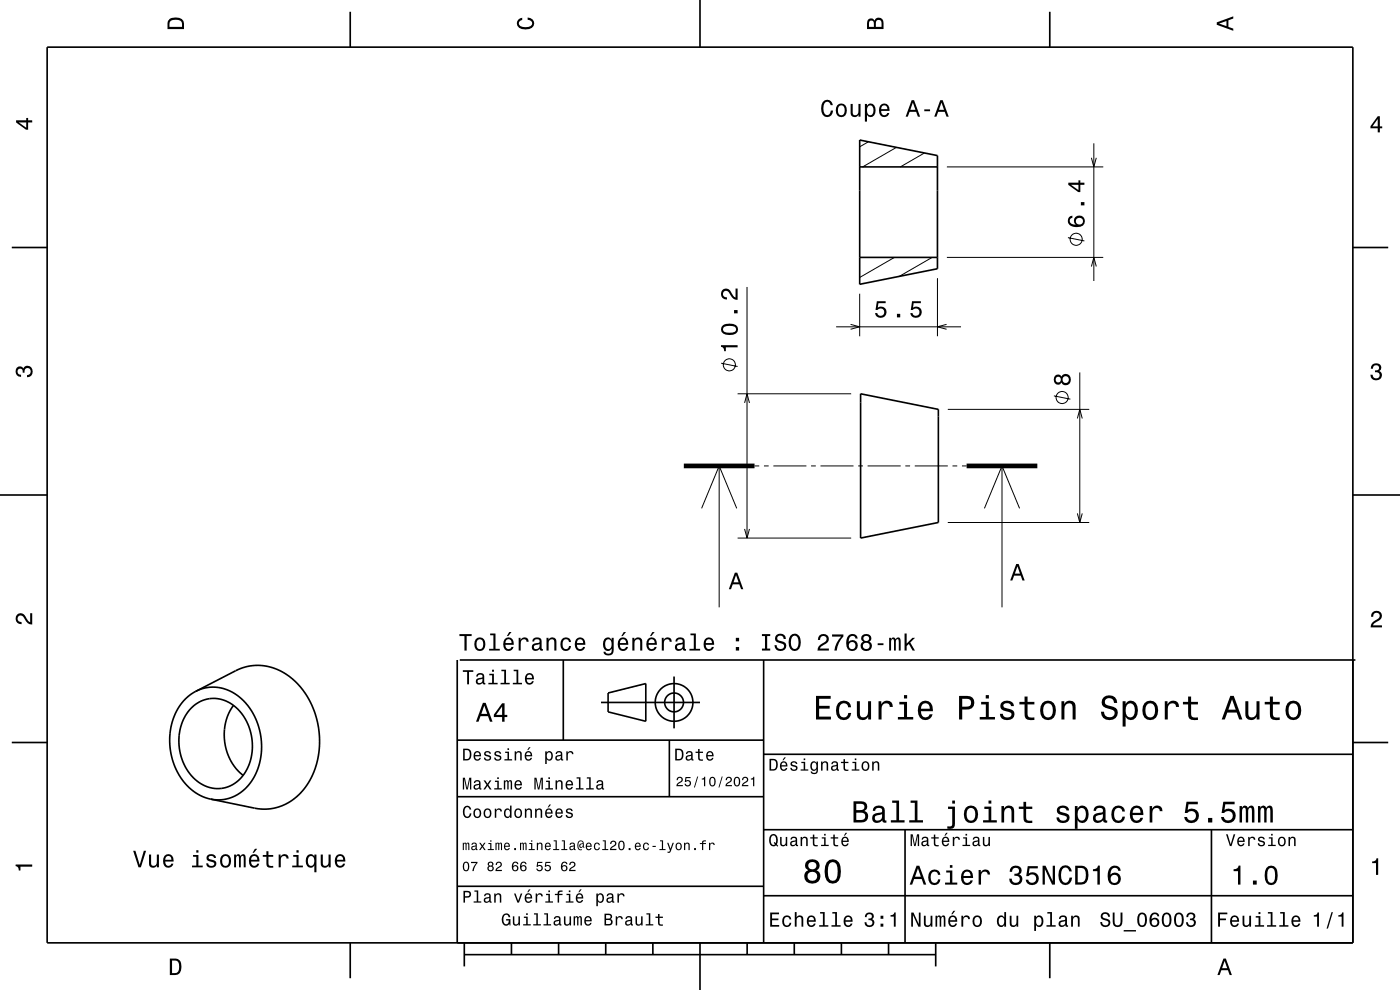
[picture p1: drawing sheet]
<svg xmlns="http://www.w3.org/2000/svg" width="297mm" height="210mm" viewBox="0 0 297 210" stroke-linecap="round" stroke-linejoin="round" font-family="sans-serif">
<g fill="none" stroke="#000" stroke-width=".21">
<path d="M184.2 30.1l-1.8 1M190.2 31.3l-7.2 4.1M196.1 32.5l-5.1 2.9M200.9 35.4h33.2M231.5 33.5l.6 1.9 .5-1.9M232.1 30.4v29.2M189.7 54.6l-7.3 4.3M197.7 54.6l-6.9 4M198.9 59v12.3M200.9 54.6h33.2M226.6 50.4l3.4 .7M231.5 56.5l.6-1.9 .5 1.9"/>
<path d="M153 77l3.5 .7M158.5 60.9v53.2M177.4 69.3h26.5M180.4 68.8l2 .5-2 .5M182.4 62.3v9M200.8 68.8l-1.9 .5 1.9 .5M229.1 79v31.8M152.6 98.8v30M156.5 83.5h24.1M158 85.5l.5-2 .5 2M160.1 98.8h1M162.1 98.8h1"/>
<path d="M164.1 98.8h7M172.1 98.8h1M174.1 98.8h7M182.1 98.8h1M184.1 98.8h7M192.1 98.8h1M194.1 98.8h7M201.1 86.8h30M202.1 98.8h1M204.1 98.8h1M212.6 98.8v30M223.6 84l3.5 .7"/>
<path d="M228.6 88.8l.5-2 .5 2M148.8 107.8l3.8-9 3.7 9M156.5 114.1h24.1M158 112.2l.5 1.9 .5-1.9M201.1 110.8h30M208.8 107.8l3.8-9 3.7 9M228.6 108.9l.5 1.9 .5-1.9"/>
<circle cx="228.3" cy="50.8" r="1.28"/>
<circle cx="154.7" cy="77.4" r="1.28"/>
<circle cx="225.3" cy="84.3" r="1.28"/>
</g>
<g fill="none" stroke="#000" stroke-width=".35">
<path d="M10 10h277v190h-277zM74.3 2.5v7.5M148.5 0v10M222.7 2.5v7.5M182.4 29.7l16.5 3.3v24l-16.5 3.3zM182.4 35.4h16.5M2.5 52.5h7.5M182.4 54.6h16.5M287 52.5h7.5M182.6 83.5l16.5 3.3v24l-16.5 3.3zM0 105h10M287 105h10"/>
<path d="M97 140v60M97.5 140h190M119.5 140v17M162 140v60M2.5 157.5h7.5M40.6 150.1a6.9 6.9 0 0 1 10.7 1.3 10.9 10.9 0 0 1-.8 14.2 6.9 6.9 0 0 1-10.2-1.4 11 11 0 0 1 .3-14.1zM41.5 146.6l8.5-4.3 1.6-.7 1.5-.3 1.5-.2 1.4 .1 1.8 .4 1.9 .8 1.7 1.1 1.5 1.3 1.4 1.6 1.2 1.8 1 2.2 .7 2.1 .4 2.2 .2 2-.1 2.5-.4 2.4-.7 2.1-1 2-1.1 1.7-1.4 1.4-1.5 1.2-1.2 .7-1.6 .6-1.4 .2-1.6 .1-1.8-.2-9.3-1.9M41.5 146.6h.1a8.9 8.9 0 0 1 11.2 3.4l1.2 1.9 .8 2 .5 2.2 .2 2.5-.2 2.2-.5 2.1-.9 1.9-1.1 1.7a8.2 8.2 0 0 1-8.1 3M41.5 146.6l-1.2 .8-1.3 1.2-1 1.4-.9 1.6-.6 1.8-.4 1.9-.1 1.9 .1 1.9 .4 1.8 .6 1.8 .8 1.6 1.1 1.5 1.2 1.4 1.4 1.1 1.6 .7 1.5 .5M49.5 149.6a11.1 11.1 0 0 0 2.1 14.9M97 157h65M127.5 149h21"/>
<path d="M129 147l8-2v8l-8-2zM142 157v12M143 143.5v11M287 157.5h7.5M97 169h65M162 176h125M162 160h125M192 176v24M257 176v24M97 188h65M162 190h125M74.3 200v7.5"/>
<path d="M98.5 202.5h100M98.5 200v5M108.5 200v2.5M118.5 200v2.5M128.5 200v2.5M138.5 200v2.5M148.5 200v10M158.5 200v2.5M168.5 200v2.5M178.5 200v2.5M188.5 200v2.5M198.5 200v5"/>
<path d="M222.7 200v7.5"/>
<circle cx="143" cy="149" r="2"/>
<circle cx="143" cy="149" r="4"/>
</g>
<path d="M145.1 98.8h15M205.1 98.8h15" fill="none" stroke="#000" stroke-width="1" stroke-linecap="butt"/>
<g fill="#000">
<path d="M36 4a2.18 2.18 0 0 0-.5 2.2h3.5v-1.2a1.43 1.43 0 0 0-1.7-1.3zM36.3 4.4a2.15 2.15 0 0 1 2.2 .3l.1 1h-2.6v-1z" fill-rule="evenodd"/>
<path d="M109.9 4.2l.9-.4v.4a.7 .7 0 0 0-.7 .5 .7 .7 0 0 0 .3 .8 1.7 1.7 0 0 0 2.5-.5 .9 .9 0 0 0-1-.8v-.5a1.24 1.24 0 0 1 1.4 1.1 1.24 1.24 0 0 1-1 1.4 2.22 2.22 0 0 1-2.5-.7l-.2-.5z" fill-rule="evenodd"/>
<path d="M184.2 4.2l-.3 .7v1.3h3.5v-1.3a.98 .98 0 0 0-.7-1.1 .98 .98 0 0 0-1.2 .6 .84 .84 0 0 0-1.3-.2zM184.5 4.5a.54 .54 0 0 1 .6-.1 .54 .54 0 0 1 .3 .6v.7h-1zM185.9 4.4a.62 .62 0 0 1 .8-.1 .62 .62 0 0 1 .3 .6v.8h-1.2z" fill-rule="evenodd"/>
<path d="M258.1 4.7v.6l3.5 1.2v-.4l-1-.4v-1.4l1-.4v-.4zM258.6 5l1.6-.5v1z" fill-rule="evenodd"/>
<path d="M3.4 25.5v.5l2.1 1.5h.5v-1.5h.8v-.5h-.8v-.5h-.4v.5zM4 26h1.6v1.1z" fill-rule="evenodd"/>
<path d="M174.5 21.6a2.51 2.51 0 0 0 .5 3.1 1.27 1.27 0 0 0 1.7-1.2h-.4a.82 .82 0 0 1-1.1 .8 2.08 2.08 0 0 1 0-2.6 .72 .72 0 0 1 1 .6h.5a1.19 1.19 0 0 0-.8-1.1 1.19 1.19 0 0 0-1.4 .4zM177.6 22.3a1.53 1.53 0 0 0 .9 2.5 1.48 1.48 0 0 0 1.2-1.4 1.48 1.48 0 0 0-1.2-1.5l-.5 .1zM177.9 22.6a.67 .67 0 0 1 .8-.2 .67 .67 0 0 1 .4 .5 1.11 1.11 0 0 1-.6 1.6 1.17 1.17 0 0 1-.6-1.9zM180.5 22v1.8a.89 .89 0 0 0 .6 1 .89 .89 0 0 0 1-.5v.5h.5v-2.8h-.5v1.6a.65 .65 0 0 1-.4 .8 .65 .65 0 0 1-.8-.3v-2.1zM183.5 22v3.8h.4v-1.5a.93 .93 0 0 0 1 .5 .93 .93 0 0 0 .8-.8 1.5 1.5 0 0 0-1-2.1l-.4 .2-.4 .4v-.5zM184.1 22.6a.63 .63 0 0 1 .7-.2 .63 .63 0 0 1 .5 .5 1.13 1.13 0 0 1-.7 1.6 1.18 1.18 0 0 1-.5-1.9zM186.8 22.3a1.54 1.54 0 0 0 .8 2.5 1.07 1.07 0 0 0 1.1-.8h-.5l-.2 .3-.4 .2a.76 .76 0 0 1-.7-1h1.8a1.16 1.16 0 0 0-.5-1.3 1.16 1.16 0 0 0-1.4 .1zM187.1 22.5a.66 .66 0 0 1 .8-.1 .66 .66 0 0 1 .3 .8h-1.3zM193.4 21.2l-1.3 3.6h.5l.4-1.1h1.4l.3 1.1h.5l-1.3-3.6zM193.7 21.8l.5 1.5h-1.1zM196.1 23.2v.4h1.2v-.4zM199.5 21.2l-1.3 3.6h.5l.3-1.1h1.4l.4 1.1h.5l-1.3-3.6zM199.7 21.8l.6 1.5h-1.1z" fill-rule="evenodd"/>
<path d="M292.3 24.7l-1.6 2.1v.4h1.6v.9h.4v-.9h.5v-.4h-.5v-2.1zM292.3 25.2v1.6h-1.1z" fill-rule="evenodd"/>
<path d="M226.8 46.1a1.33 1.33 0 0 0-.1 1.4 1.33 1.33 0 0 0 1.3 .7 1.63 1.63 0 0 0 2.2-1.3 1.15 1.15 0 0 0-1.6-1.1 1.15 1.15 0 0 0-.4 1.9 1.03 1.03 0 0 1-1.3-.9 .58 .58 0 0 1 .6-.6v-.5zM228.3 46.9a.75 .75 0 0 1 1.5 0 .75 .75 0 0 1-1.5 0zM229.3 42.9v.7h.7v-.7zM226.6 38.8v.4l2.1 1.5h.5v-1.5h.8v-.4h-.8v-.5h-.4v.5zM227.2 39.2h1.6v1.1z" fill-rule="evenodd"/>
<path d="M153 73.2v.4a.77 .77 0 0 1 .6 .9h.4v-.8h2.5v-.5zM153.4 69a1.13 1.13 0 0 0-.4 1.2 1.13 1.13 0 0 0 1 .8 2.28 2.28 0 0 0 2.5-.6 1.14 1.14 0 0 0-.9-1.7 2.86 2.86 0 0 0-2.2 .3zM153.5 69.5a2.37 2.37 0 0 1 2.6 0v.7a2.38 2.38 0 0 1-2.6 0zM155.7 65.8v.7h.8v-.7zM153.2 61.5a1.2 1.2 0 0 0-.2 1.4 1.2 1.2 0 0 0 1.2 .6v-.4a.7 .7 0 0 1-.8-.5 .7 .7 0 0 1 .5-.9 .7 .7 0 0 1 .8 .5 1.8 1.8 0 0 0 1.8 1.4v-2.4h-.5v1.9a2.22 2.22 0 0 1-1.1-1.5 1.11 1.11 0 0 0-1.7-.1z" fill-rule="evenodd"/>
<path d="M186 63.9l-.3 1.9h.4a.79 .79 0 0 1 1.2-.2 .79 .79 0 0 1 .1 1.1 .79 .79 0 0 1-1.2 0l-.1-.3h-.5a1.21 1.21 0 0 0 1.5 1.1 1.21 1.21 0 0 0 .9-1.7 1.21 1.21 0 0 0-1.8-.5l.2-1h1.5v-.4zM190.3 66.6v.7h.7v-.7zM193.5 63.9l-.3 1.9h.4a.79 .79 0 0 1 1.2-.2 .79 .79 0 0 1 0 1.1 .79 .79 0 0 1-1.1 0l-.1-.3h-.5a1.21 1.21 0 0 0 1.5 1.1 1.21 1.21 0 0 0 .8-1.7 1.21 1.21 0 0 0-1.7-.5l.1-1h1.6v-.4z" fill-rule="evenodd"/>
<path d="M291.1 77.4a1.08 1.08 0 0 1 1.4-.2 1.08 1.08 0 0 1 .4 1.2l-.3 .3a1.06 1.06 0 0 1 .5 1.3 1.06 1.06 0 0 1-1.2 .7 1.1 1.1 0 0 1-1.2-1.2h.5a.71 .71 0 0 0 1 .8 .71 .71 0 0 0 .1-1.3h-.6v-.4a.61 .61 0 0 0 .8-.3 .61 .61 0 0 0-.2-.8 .61 .61 0 0 0-.9 .2l-.1 .5h-.5z" fill-rule="evenodd"/>
<path d="M3.6 78a.86 .86 0 0 1 1.4 .2 1.06 1.06 0 0 1 1.2-.6 1.06 1.06 0 0 1 .7 1.2 1.1 1.1 0 0 1-1.2 1.2v-.4a.71 .71 0 0 0 .8-1 .71 .71 0 0 0-1.3-.1v.6h-.4a.61 .61 0 0 0-.3-.8 .61 .61 0 0 0-.8 .2 .61 .61 0 0 0 .2 .8l.6 .2v.4a1.15 1.15 0 0 1-1.2-.6 1.15 1.15 0 0 1 .3-1.3z" fill-rule="evenodd"/>
<path d="M223.8 79.7a1.05 1.05 0 0 0-.2 1.4 1.05 1.05 0 0 0 1.3 .4l.3-.4a1.11 1.11 0 0 0 1.5 .5 1.11 1.11 0 0 0 .4-1.6 1.03 1.03 0 0 0-.9-.7 1.03 1.03 0 0 0-1 .6l-.1-.2a.84 .84 0 0 0-1.3 0zM225.4 80.5a.71 .71 0 0 1 1.4 0 .71 .71 0 0 1-1.4 0zM223.9 80.5a.6 .6 0 0 1 1.2 0 .6 .6 0 0 1-1.2 0z" fill-rule="evenodd"/>
<path d="M3.6 130.4a1.22 1.22 0 0 1 2 .7l.4 .6 .4 .3v-1.9h.4v2.4a1.8 1.8 0 0 1-1.7-1.4 .71 .71 0 0 0-.9-.5 .71 .71 0 0 0-.5 .8 .71 .71 0 0 0 .9 .5v.5a1.18 1.18 0 0 1-1.2-.7 1.18 1.18 0 0 1 .2-1.3z" fill-rule="evenodd"/>
<path d="M97.5 134.5v.4h1v3.1h.5v-3.1h1.1v-.4zM100.9 135.6a1.53 1.53 0 0 0 .9 2.5 1.48 1.48 0 0 0 1.2-1.5 1.48 1.48 0 0 0-1.2-1.4l-.5 .1zM101.3 135.9a.67 .67 0 0 1 .7-.3 .67 .67 0 0 1 .5 .6 1.11 1.11 0 0 1-.7 1.5 1.17 1.17 0 0 1-.5-1.8zM104 134.4v.4h.7v2.8h-.9v.4h2.2v-.4h-.9v-3.2zM108 134.1l-.5 .8h.3l.7-.8zM107.1 135.6a1.54 1.54 0 0 0 .8 2.5 1.06 1.06 0 0 0 1-.9h-.4l-.2 .4-.4 .1a.76 .76 0 0 1-.7-.9h1.8a1.17 1.17 0 0 0-.5-1.4 1.17 1.17 0 0 0-1.4 .2zM107.4 135.8a.66 .66 0 0 1 .8-.1 .66 .66 0 0 1 .3 .7h-1.3zM110 135.3v2.7h.5v-1.5a.67 .67 0 0 1 .3-.8 .67 .67 0 0 1 .9 .2v.2h.4a.89 .89 0 0 0-.6-.9 .89 .89 0 0 0-1.1 .5v-.4zM113.2 135.4l-.3 .7h.4a.55 .55 0 0 1 .7-.5 .55 .55 0 0 1 .4 .7l-.2 .1a1 1 0 0 0-1.1 .2 1 1 0 0 0-.2 1 .94 .94 0 0 0 1.6 .1l.1 .3h.6v-.3l-.3-.1v-.2v-1.4a1.02 1.02 0 0 0-.7-.8 1.02 1.02 0 0 0-1 .2zM113.4 136.9l1.1-.3a.77 .77 0 0 1-.2 .9 .77 .77 0 0 1-.9 .1l-.1-.3zM115.9 135.3v2.7h.5v-1.6a.64 .64 0 0 1 .4-.7 .64 .64 0 0 1 .8 .3v2h.4v-1.8a.89 .89 0 0 0-.6-1 .89 .89 0 0 0-1 .5v-.4zM119.2 135.6a1.53 1.53 0 0 0 .8 2.5 1.05 1.05 0 0 0 1.1-1.1h-.4a.67 .67 0 0 1-.6 .7 .67 .67 0 0 1-.7-.6 1.12 1.12 0 0 1 .7-1.5 .6 .6 0 0 1 .6 .6h.4a1.09 1.09 0 0 0-.7-1 1.09 1.09 0 0 0-1.2 .4zM122.2 135.6a1.54 1.54 0 0 0 .8 2.5 1.06 1.06 0 0 0 1.1-.9h-.4l-.2 .4-.4 .1a.76 .76 0 0 1-.7-.9h1.8a1.16 1.16 0 0 0-.5-1.4 1.16 1.16 0 0 0-1.5 .2zM122.6 135.8a.66 .66 0 0 1 .8-.1 .66 .66 0 0 1 .3 .7h-1.3zM128.2 135.6a1.57 1.57 0 0 0 .8 2.5l.4-.1 .4-.4a.73 .73 0 0 1-.3 1 .73 .73 0 0 1-1-.3h-.5a1.1 1.1 0 0 0 1.3 .8 1.1 1.1 0 0 0 .9-1.2v-2.6h-.4v.4l-.4-.4a.89 .89 0 0 0-1.2 .3zM128.6 135.9a.63 .63 0 0 1 .6-.3 .63 .63 0 0 1 .5 .6 1.1 1.1 0 0 1-.7 1.5 1.2 1.2 0 0 1-.4-1.8zM132.3 134.1l-.5 .8h.3l.7-.8zM131.3 135.6a1.54 1.54 0 0 0 .8 2.5 1.06 1.06 0 0 0 1.1-.9h-.4l-.2 .4-.4 .1a.76 .76 0 0 1-.7-.9h1.8a1.17 1.17 0 0 0-.5-1.4 1.17 1.17 0 0 0-1.5 .2zM131.7 135.8a.66 .66 0 0 1 .8-.1 .66 .66 0 0 1 .3 .7h-1.3zM134.2 135.3v2.7h.4v-1.6a.63 .63 0 0 1 .4-.7 .63 .63 0 0 1 .8 .3v2h.5v-1.8a.89 .89 0 0 0-.7-1 .89 .89 0 0 0-1 .5v-.4zM138.4 134.1l-.5 .8h.3l.7-.8zM137.4 135.6a1.54 1.54 0 0 0 .8 2.5 1.06 1.06 0 0 0 1.1-.9h-.4l-.3 .4-.3 .1a.76 .76 0 0 1-.7-.9h1.8a1.16 1.16 0 0 0-.5-1.4 1.16 1.16 0 0 0-1.5 .2zM137.8 135.8a.66 .66 0 0 1 .8-.1 .66 .66 0 0 1 .3 .7h-1.3zM140.4 135.3v2.7h.4v-1.5a.67 .67 0 0 1 .4-.8 .67 .67 0 0 1 .8 .2l.1 .2h.4a.89 .89 0 0 0-.7-.9 .89 .89 0 0 0-1 .5v-.4zM143.5 135.4l-.2 .7h.4a.55 .55 0 0 1 .7-.5 .55 .55 0 0 1 .3 .7l-.2 .1a1 1 0 0 0-1 .2 1 1 0 0 0-.3 1 .94 .94 0 0 0 1.7 .1l.1 .3h.5v-.3l-.2-.1v-1.6a1.02 1.02 0 0 0-1.8-.6zM143.7 136.9l1.1-.3a.77 .77 0 0 1-.2 .9 .77 .77 0 0 1-.9 .1l-.1-.3zM146.5 134.4v.4h.7v2.8h-.9v.4h2.2v-.4h-.9v-3.2zM149.6 135.6a1.54 1.54 0 0 0 .8 2.5 1.06 1.06 0 0 0 1.1-.9h-.5l-.2 .4-.4 .1a.76 .76 0 0 1-.7-.9h1.8a1.16 1.16 0 0 0-.5-1.4 1.16 1.16 0 0 0-1.4 .2zM149.9 135.8a.66 .66 0 0 1 .8-.1 .66 .66 0 0 1 .3 .7h-1.3zM156.1 137.3v.7h.7v-.7zM156.1 135.3v.7h.7v-.7zM161.6 134.5v.4h.7v2.7h-.7v.4h1.8v-.4h-.6v-2.7h.6v-.4zM164.7 134.7a.97 .97 0 0 0-.2 1.1 .97 .97 0 0 0 .9 .6 .77 .77 0 0 1 .9 .9 .84 .84 0 0 1-.9 .3 .84 .84 0 0 1-.6-.8h-.5a1.21 1.21 0 0 0 1.5 1.3 1.21 1.21 0 0 0 .7-1.8l-1.2-.4a.58 .58 0 0 1-.4-.8 .58 .58 0 0 1 .9-.2l.2 .1 .3 .5h.4a1.16 1.16 0 0 0-.7-1.1 1.16 1.16 0 0 0-1.3 .3zM167.6 134.9a2.52 2.52 0 0 0 .5 3.1 1.21 1.21 0 0 0 1.7-1 1.93 1.93 0 0 0-.9-2.6l-.8 .1zM168.3 134.9l.3-.1a1.7 1.7 0 0 1 .3 2.8l-.3 .1a1.12 1.12 0 0 1-.8-1.4v-.7zM173.8 134.8l-.3 .9h.5a.7 .7 0 0 1 .5-.8 .7 .7 0 0 1 .8 .5 .7 .7 0 0 1-.5 .9 1.8 1.8 0 0 0-1.4 1.7h2.4v-.4h-1.9a2.23 2.23 0 0 1 1.5-1.2 1.13 1.13 0 0 0 .1-1.7 1.13 1.13 0 0 0-1.7 .1zM176.5 134.6v.4h1.9a5.2 5.2 0 0 0-1.4 3h.5a5.2 5.2 0 0 1 1.4-3v-.4zM180.1 134.8a2.4 2.4 0 0 0 .1 3.2 1.16 1.16 0 0 0 1.6-.3 1.16 1.16 0 0 0-.2-1.6 1.16 1.16 0 0 0-1.6 .1 1.02 1.02 0 0 1 .8-1.3 .58 .58 0 0 1 .7 .5h.4a1.11 1.11 0 0 0-.7-.9 1.11 1.11 0 0 0-1.1 .3zM180 137a.75 .75 0 0 1 1.5 0 .75 .75 0 0 1-1.5 0zM183 134.7a.83 .83 0 0 0 .1 1.4 1.11 1.11 0 0 0-.4 1.6 1.11 1.11 0 0 0 1.6 .3 1.03 1.03 0 0 0 .7-.9 1.03 1.03 0 0 0-.6-1 .88 .88 0 0 0 .4-1.1 .88 .88 0 0 0-1-.5zM183 137a.75 .75 0 0 1 1.5 0 .75 .75 0 0 1-1.5 0zM183.2 135.5a.59 .59 0 0 1 1.1 0 .59 .59 0 0 1-1.1 0zM186.2 136.5v.3h1.2v-.3zM188.6 135.3v2.7h.4l.1-2.1 .3-.3 .2 .3 .1 2.1h.3v-1.8a.5 .5 0 0 1 .4-.6l.2 .1 .1 .4v1.9h.4v-1.9a.69 .69 0 0 0-.6-.9l-.5 .4-.2-.3-.3-.1-.5 .4v-.3zM191.9 134.4v3.6h.4v-.9l.5-.5 .8 1.4h.5l-1-1.7 1-1h-.5l-1.3 1.2v-2.1z" fill-rule="evenodd"/>
<path d="M155.9 121.5l-1.3 3.5h.5l.3-1h1.4l.4 1h.5l-1.3-3.5zM156.1 122l.6 1.5h-1.1z" fill-rule="evenodd"/>
<path d="M215.6 119.6l-1.3 3.5h.5l.3-1h1.4l.4 1h.5l-1.3-3.5zM215.8 120.1l.6 1.6h-1.1z" fill-rule="evenodd"/>
<path d="M291.2 129.9a1.18 1.18 0 0 1 1.9 .3 1.18 1.18 0 0 1-1 1.7l-.5 .3-.3 .5h1.9v.4h-2.4a1.8 1.8 0 0 1 1.4-1.8 .71 .71 0 0 0 .5-.8 .71 .71 0 0 0-.9-.5 .71 .71 0 0 0-.5 .8h-.4z" fill-rule="evenodd"/>
<path d="M98.2 158.8v2.5h.9a1.37 1.37 0 0 0 .7-2.2 1.56 1.56 0 0 0-1.6-.3zM98.6 159.1a.98 .98 0 0 1 1.1 .7 .98 .98 0 0 1-.6 1.2h-.5zM100.7 159.6a1.04 1.04 0 0 0-.2 1.2 1.04 1.04 0 0 0 1 .5l.5-.5h-.3l-.4 .3a.54 .54 0 0 1-.5-.7h1.3a.83 .83 0 0 0-.4-.9 .83 .83 0 0 0-1 .1zM100.9 159.7l.2-.1a.47 .47 0 0 1 .5 .1 .47 .47 0 0 1 .1 .5h-.9zM102.9 159.5l-.2 .1a.69 .69 0 0 0 .9 .9l.2 .1a.43 .43 0 0 1-.4 .5 .43 .43 0 0 1-.4-.4h-.3a.74 .74 0 0 0 .9 .7 .74 .74 0 0 0 .5-1l-1-.4a.38 .38 0 0 1 .3-.5 .38 .38 0 0 1 .4 .4h.3a.78 .78 0 0 0-1.2-.4zM105.1 159.5l-.2 .1a.69 .69 0 0 0 .9 .9l.2 .1a.43 .43 0 0 1-.4 .5 .43 .43 0 0 1-.5-.4h-.3a.74 .74 0 0 0 .9 .7 .74 .74 0 0 0 .5-1l-.9-.4a.38 .38 0 0 1 .3-.5 .38 .38 0 0 1 .4 .4h.3a.77 .77 0 0 0-1.2-.4zM107.2 159.4v.3h.5v1.3h-.7v.3h1.6v-.3h-.6v-1.6zM107.7 158.7v.4h.3v-.4zM109.2 159.4v1.9h.3v-1.1a.45 .45 0 0 1 .4-.6 .45 .45 0 0 1 .5 .5v1.2h.3v-1.3a.63 .63 0 0 0-.5-.7 .63 .63 0 0 0-.7 .4v-.3zM112.2 158.5l-.4 .6h.3l.5-.6zM111.5 159.6a1.04 1.04 0 0 0-.2 1.2 1.04 1.04 0 0 0 1.1 .5l.5-.5h-.3l-.5 .3a.54 .54 0 0 1-.5-.7h1.3a.83 .83 0 0 0-.4-.9 .83 .83 0 0 0-1 .1zM111.8 159.7l.1-.1a.48 .48 0 0 1 .5 .1 .48 .48 0 0 1 .2 .5h-1zM115.7 159.4v2.7h.3v-1.1a.66 .66 0 0 0 .7 .4 .66 .66 0 0 0 .5-.6 .91 .91 0 0 0 0-1.1 .91 .91 0 0 0-1-.3l-.2 .3v-.3zM116.1 159.8a.45 .45 0 0 1 .5-.2 .45 .45 0 0 1 .3 .4 .65 .65 0 0 1 .1 .8 .65 .65 0 0 1-.7 .2 .98 .98 0 0 1-.2-1.2zM118.1 159.5l-.2 .4h.3a.39 .39 0 0 1 .4-.3 .39 .39 0 0 1 .3 .5h-.1a.65 .65 0 0 0-1 .4 .65 .65 0 0 0 .6 .9l.6-.3 .1 .2h.4v-.2l-.2-.1v-1.1a.72 .72 0 0 0-.5-.6 .72 .72 0 0 0-.7 .2zM118.2 160.6l.8-.3a.55 .55 0 0 1-.2 .7 .55 .55 0 0 1-.6 0zM120.1 159.4v1.9h.4v-1.1a.47 .47 0 0 1 .2-.6 .47 .47 0 0 1 .6 .2v.2h.4a.64 .64 0 0 0-.5-.7 .64 .64 0 0 0-.8 .4v-.3z" fill-rule="evenodd"/>
<path d="M98.2 142.2v.3h.9v2.7h.4v-2.7h.9v-.3zM101.3 143l-.3 .5h.4a.47 .47 0 0 1 .5-.4 .47 .47 0 0 1 .4 .6l-.2 .1a.84 .84 0 0 0-1 .2 .84 .84 0 0 0 0 1.1 .9 .9 0 0 0 1.3-.2l.1 .2 .5 .1v-.3l-.3-.1v-1.3a.87 .87 0 0 0-1.4-.5zM101.4 144.3l.9-.3a.66 .66 0 0 1-.1 .7 .66 .66 0 0 1-.8 .1zM103.8 142.9v.3h.6v1.6h-.8v.4h2v-.4h-.8v-1.9zM104.4 142.1v.4h.4v-.4zM106.4 142.1v.3h.6v2.4h-.8v.4h1.9v-.4h-.7v-2.7zM109 142.1v.3h.6v2.4h-.8v.4h1.9v-.4h-.7v-2.7zM111.6 143.1a1.32 1.32 0 0 0 .7 2.1 .9 .9 0 0 0 .9-.7h-.3l-.2 .3-.4 .1a.65 .65 0 0 1-.6-.8h1.6a1 1 0 0 0-.4-1.2 1 1 0 0 0-1.3 .2zM111.9 143.3a.57 .57 0 0 1 .7-.1 .57 .57 0 0 1 .3 .6h-1.2z" fill-rule="evenodd"/>
<path d="M102.4 149.1l-1.4 4h.5l.4-1.2h1.6l.4 1.2h.6l-1.5-4zM102.7 149.7l.7 1.7h-1.3zM106.5 149.2l-1.7 2.4v.5h1.7v1h.5v-1h.6v-.5h-.6v-2.4zM106.5 149.9v1.7h-1.3z" fill-rule="evenodd"/>
<path d="M143.2 158.8v2.5h.9a1.37 1.37 0 0 0 .7-2.2 1.56 1.56 0 0 0-1.6-.3zM143.6 159.1a.98 .98 0 0 1 1.1 .7 .98 .98 0 0 1-.6 1.2h-.5zM145.7 159.5l-.2 .4h.3a.39 .39 0 0 1 .5-.3 .39 .39 0 0 1 .3 .5h-.2a.65 .65 0 0 0-.9 .4 .65 .65 0 0 0 .5 .9l.7-.3v.2h.4v-.2l-.1-.1-.1-1.1a.73 .73 0 0 0-.4-.6 .73 .73 0 0 0-.8 .2zM145.8 160.6l.8-.3a.55 .55 0 0 1-.1 .7 .55 .55 0 0 1-.7 0zM148.1 158.9v.5h-.5v.3h.5v1.3a.75 .75 0 0 0 1 .4v-.3a.48 .48 0 0 1-.7-.3v-1.1h.7v-.3h-.7v-.5zM150 159.6a1.04 1.04 0 0 0-.2 1.2 1.04 1.04 0 0 0 1.1 .5l.5-.5h-.4l-.4 .3a.54 .54 0 0 1-.5-.7h1.3a.83 .83 0 0 0-.4-.9 .83 .83 0 0 0-1 .1zM150.3 159.7l.1-.1a.48 .48 0 0 1 .5 .1 .48 .48 0 0 1 .2 .5h-1z" fill-rule="evenodd"/>
<path d="M173.1 147.6v5h3.2v-.6h-2.5v-1.7h2.2v-.6h-2.2v-1.5h2.4v-.6zM177.8 149.2a2.59 2.59 0 0 0 .5 3.4 1.58 1.58 0 0 0 2.3-1.4h-.6a.95 .95 0 0 1-.9 1 .95 .95 0 0 1-1-.9 1.59 1.59 0 0 1 .9-2.1 .85 .85 0 0 1 .9 .8h.7a1.56 1.56 0 0 0-1.1-1.3 1.56 1.56 0 0 0-1.7 .5zM181.8 148.8v2.5a1.27 1.27 0 0 0 .9 1.4 1.27 1.27 0 0 0 1.5-.7v.6h.6v-3.8h-.6v2.2a.92 .92 0 0 1-.6 1.1 .92 .92 0 0 1-1.2-.4v-2.9zM186.4 148.8v3.8h.6v-2.2a.95 .95 0 0 1 .5-1.1 .95 .95 0 0 1 1.2 .3l.1 .4h.6a1.28 1.28 0 0 0-1-1.4 1.28 1.28 0 0 0-1.4 .8v-.6zM190.8 148.9v.5h1v2.7h-1.3v.5h3.2v-.5h-1.3v-3.2zM191.8 147.4v.8h.6v-.8zM195.1 149.2a2.62 2.62 0 0 0 .5 3.4 1.57 1.57 0 0 0 2.2-1.1h-.6l-.3 .5-.5 .2a1.08 1.08 0 0 1-1-1.3h2.5a1.66 1.66 0 0 0-.7-2 1.66 1.66 0 0 0-2.1 .3zM195.6 149.5a.94 .94 0 0 1 1.2-.2 .94 .94 0 0 1 .5 1h-1.9zM203.5 147.6v5h.6v-2.1h.8a1.47 1.47 0 0 0 1.8-1.2 1.47 1.47 0 0 0-1.5-1.7zM204.1 148.2a1.6 1.6 0 0 1 1.8 .5 .86 .86 0 0 1 0 .9 .86 .86 0 0 1-.9 .3h-.9zM208.1 148.9v.5h1v2.7h-1.3v.5h3.3v-.5h-1.3v-3.2zM209.1 147.4v.8h.7v-.8zM212.6 148.9a1.08 1.08 0 0 0-.3 1.2 1.08 1.08 0 0 0 1 .7l1.1 .4a.57 .57 0 0 1 .2 .6 .57 .57 0 0 1-.5 .4 .96 .96 0 0 1-1.4-.8h-.6a1.6 1.6 0 0 0 1.3 1.4 1.6 1.6 0 0 0 1.7-.8 1.13 1.13 0 0 0-1-1.6l-1.1-.3-.2-.4a.87 .87 0 0 1 .9-.5 .87 .87 0 0 1 .8 .6h.6a1.41 1.41 0 0 0-2.1-1.1zM217.4 147.8v1.1h-1.1v.5h1.1v2.6l.2 .4 .4 .3h1.4v-.5a.97 .97 0 0 1-1.4-.5v-2.3h1.4v-.5h-1.4v-1.1zM221.1 149.2a2.56 2.56 0 0 0 .5 3.4 1.72 1.72 0 0 0 1.8-.2 1.72 1.72 0 0 0 .6-1.7 1.7 1.7 0 0 0-.9-1.9 1.7 1.7 0 0 0-2 .4zM221.6 149.6a.96 .96 0 0 1 1-.4 .96 .96 0 0 1 .7 .8 1.59 1.59 0 0 1-1 2.2 1.19 1.19 0 0 1-1-1.5zM225.2 148.8v3.8h.6v-2.2a.97 .97 0 0 1 .5-1.1 .97 .97 0 0 1 1.1 .2l.1 .7v2.4h.7v-2.5a1.27 1.27 0 0 0-.9-1.4 1.27 1.27 0 0 0-1.5 .6v-.5zM234.1 147.9a1.38 1.38 0 0 0-.3 1.5 1.38 1.38 0 0 0 1.3 .9 1.25 1.25 0 0 1 1.4 .9 1.15 1.15 0 0 1-1.3 .9 1.15 1.15 0 0 1-1-1.1h-.7a1.8 1.8 0 0 0 1.7 1.8 1.8 1.8 0 0 0 1.9-1.6 1.46 1.46 0 0 0-1.5-1.4l-.6-.2a.83 .83 0 0 1-.5-1.1 .83 .83 0 0 1 1.2-.3l.5 .5 .1 .4h.7a1.67 1.67 0 0 0-1-1.6 1.67 1.67 0 0 0-1.9 .4zM238.2 148.8v5.3h.6v-2.1a1.32 1.32 0 0 0 1.4 .7 1.32 1.32 0 0 0 1.1-1.1 2.43 2.43 0 0 0-.8-2.8 1.21 1.21 0 0 0-1.7 .5v-.5zM239.1 149.6a.9 .9 0 0 1 .9-.4 .9 .9 0 0 1 .7 .8 1.61 1.61 0 0 1-.9 2.2 1.18 1.18 0 0 1-1-1.5zM242.8 149.2a2.56 2.56 0 0 0 .5 3.4 1.72 1.72 0 0 0 1.8-.2 1.72 1.72 0 0 0 .6-1.7 1.7 1.7 0 0 0-.9-1.9 1.7 1.7 0 0 0-2 .4zM243.3 149.6a.96 .96 0 0 1 1-.4 .96 .96 0 0 1 .7 .8 1.59 1.59 0 0 1-1 2.2 1.19 1.19 0 0 1-1-1.5zM247.1 148.8v3.8h.6v-2.2a.95 .95 0 0 1 .5-1.1 .95 .95 0 0 1 1.2 .3l.1 .4h.6a1.28 1.28 0 0 0-1-1.4 1.28 1.28 0 0 0-1.4 .8v-.6zM252 147.8v1.1h-1v.5h1l.1 2.6 .2 .4 .4 .3h1.4v-.5a.97 .97 0 0 1-1.4-.5v-2.3h1.4v-.5h-1.4v-1.1zM261 147.6l-1.8 5h.6l.6-1.4h2l.5 1.4h.7l-1.9-5zM261.4 148.3l.7 2.2h-1.5zM264.2 148.8v2.5a1.27 1.27 0 0 0 .9 1.4 1.27 1.27 0 0 0 1.5-.7v.6h.6v-3.8h-.6v2.2a.92 .92 0 0 1-.6 1.1 .92 .92 0 0 1-1.1-.4l-.1-2.9zM269.4 147.8v1.1h-1.1v.5h1.1v2.6l.2 .4 .4 .3 .7 .1 .8-.1v-.5a.97 .97 0 0 1-1.4-.5l-.1-2.3h1.5v-.5h-1.5v-1.1zM273.1 149.2a2.56 2.56 0 0 0 .6 3.4 1.72 1.72 0 0 0 1.8-.2 1.72 1.72 0 0 0 .6-1.7 1.7 1.7 0 0 0-.9-1.9 1.7 1.7 0 0 0-2.1 .4zM273.6 149.6a.96 .96 0 0 1 1-.4 .96 .96 0 0 1 .7 .8 1.59 1.59 0 0 1-.9 2.2 1.19 1.19 0 0 1-1.1-1.5z" fill-rule="evenodd"/>
<path d="M98.2 165v2.5h.3v-2.3l.4 2.3h.3l.5-2.3v2.3h.3v-2.5h-.5l-.4 2.2-.5-2.2zM100.7 165.6l-.2 .5h.3a.39 .39 0 0 1 .5-.4 .39 .39 0 0 1 .3 .6h-.2a.65 .65 0 0 0-.9 .4 .65 .65 0 0 0 .5 .8l.7-.3v.2l.4 .1v-.3h-.1l-.1-1.1a.73 .73 0 0 0-.4-.6 .73 .73 0 0 0-.8 .1zM100.8 166.7l.8-.2a.55 .55 0 0 1-.1 .6 .55 .55 0 0 1-.7 .1zM102.6 165.5l.6 1-.7 1h.4l.5-.8 .5 .8h.4l-.7-1 .7-1h-.4l-.5 .7-.5-.7zM105 165.6v.3h.5v1.3h-.7v.3h1.7v-.3h-.7v-1.6zM105.5 164.9v.3h.3v-.3zM106.9 165.5v2h.3v-1.3l.1-.4h.2l.1 .2v1.5h.3v-1.5l.3-.3 .1 .4v1.4h.3v-1.4a.5 .5 0 0 0-.3-.6l-.4 .2-.4-.2-.3 .2v-.2zM109.3 165.7a1.04 1.04 0 0 0-.1 1.2 1.04 1.04 0 0 0 1 .6l.5-.6h-.3l-.4 .4a.54 .54 0 0 1-.5-.7h1.2a.83 .83 0 0 0-.3-1 .83 .83 0 0 0-1.1 .1zM109.6 165.9l.1-.1a.47 .47 0 0 1 .5 .1 .47 .47 0 0 1 .2 .4h-.9zM113.4 165v2.5h.2v-2.3l.5 2.3h.3l.5-2.3v2.3h.3v-2.5h-.5l-.4 2.2-.5-2.2zM115.8 165.6v.3h.5v1.3h-.6v.3h1.6v-.3h-.6v-1.6zM116.3 164.9v.3h.4v-.3zM117.9 165.5v2h.3v-1.1a.45 .45 0 0 1 .4-.7 .45 .45 0 0 1 .4 .6v1.2h.4v-1.3a.63 .63 0 0 0-.5-.7 .63 .63 0 0 0-.7 .3v-.3zM120.2 165.7a1.04 1.04 0 0 0-.2 1.2 1.04 1.04 0 0 0 1 .6l.5-.6h-.3l-.4 .4a.54 .54 0 0 1-.5-.7h1.3a.83 .83 0 0 0-.4-1 .83 .83 0 0 0-1 .1zM120.4 165.9l.2-.1a.48 .48 0 0 1 .5 .1 .48 .48 0 0 1 .1 .4h-.9zM122.3 164.9v.2h.5v2.1h-.6v.3h1.6v-.3h-.7v-2.3zM124.5 164.9v.2h.5v2.1h-.7v.3h1.7v-.3h-.7v-2.3zM126.7 165.6l-.2 .5h.3a.39 .39 0 0 1 .5-.4 .39 .39 0 0 1 .3 .6h-.2a.65 .65 0 0 0-.9 .4 .65 .65 0 0 0 .5 .8l.7-.3 .1 .2 .4 .1v-.3h-.2v-1.1a.72 .72 0 0 0-.5-.6 .72 .72 0 0 0-.8 .1zM126.9 166.7l.7-.2a.55 .55 0 0 1-.1 .6 .55 .55 0 0 1-.6 .1z" fill-rule="evenodd"/>
<path d="M98.4 171.2a1.45 1.45 0 0 0 .7 2.3 .94 .94 0 0 0 .9-1h-.3a.59 .59 0 0 1-.8 .7 1.31 1.31 0 0 1 .2-2l.3 .1 .2 .4h.4a.85 .85 0 0 0-.6-.8 .85 .85 0 0 0-1 .3zM100.6 171.7a1.04 1.04 0 0 0-.1 1.3 1.04 1.04 0 0 0 1.1 .5 1.04 1.04 0 0 0 .5-1.3 1.04 1.04 0 0 0-1.2-.7zM100.9 171.9a.48 .48 0 0 1 .5-.1 .48 .48 0 0 1 .3 .4 .66 .66 0 0 1 0 .7 .66 .66 0 0 1-.7 .3 .98 .98 0 0 1-.1-1.3zM102.8 171.7a1.04 1.04 0 0 0-.2 1.3 1.04 1.04 0 0 0 1.2 .5 1.04 1.04 0 0 0 .5-1.3 1.04 1.04 0 0 0-1.2-.7zM103 171.9a.48 .48 0 0 1 .5-.1 .48 .48 0 0 1 .4 .4 .66 .66 0 0 1 0 .7 .66 .66 0 0 1-.7 .3 .97 .97 0 0 1-.2-1.3zM105 171.5v2h.3v-1.1a.47 .47 0 0 1 .2-.6 .47 .47 0 0 1 .6 .2l.1 .1h.3a.64 .64 0 0 0-.5-.6 .64 .64 0 0 0-.7 .4v-.4zM107.1 171.7a1.06 1.06 0 0 0-.2 1.2 1.06 1.06 0 0 0 .9 .6l.4-.3v.3h.3v-2.6h-.3v.9a.63 .63 0 0 0-1.1-.1zM107.4 171.9a.44 .44 0 0 1 .4-.1 .44 .44 0 0 1 .4 .4 .65 .65 0 0 1 0 .7 .65 .65 0 0 1-.7 .3l-.2-.4zM109.3 171.7a1.04 1.04 0 0 0-.1 1.3 1.04 1.04 0 0 0 1.1 .5 1.04 1.04 0 0 0 .5-1.3 1.04 1.04 0 0 0-1.2-.7zM109.5 171.9a.48 .48 0 0 1 .6-.1 .48 .48 0 0 1 .3 .4 .66 .66 0 0 1 0 .7 .66 .66 0 0 1-.7 .3 .98 .98 0 0 1-.2-1.3zM111.4 171.5v2h.3v-1.1a.45 .45 0 0 1 .3-.7 .45 .45 0 0 1 .5 .6v1.2h.4v-1.3a.63 .63 0 0 0-.5-.7 .63 .63 0 0 0-.7 .3v-.3zM113.5 171.5v2h.3v-1.1a.45 .45 0 0 1 .3-.6 .45 .45 0 0 1 .6 .2v1.5h.3v-1.3a.63 .63 0 0 0-.4-.7 .63 .63 0 0 0-.8 .3v-.3zM116.5 170.7l-.3 .6h.2l.5-.6zM115.9 171.7a1.04 1.04 0 0 0-.2 1.2 1.04 1.04 0 0 0 1 .6l.5-.6h-.3l-.4 .4a.54 .54 0 0 1-.5-.7h1.2a.83 .83 0 0 0-.3-1 .83 .83 0 0 0-1 .1zM116.1 171.9l.2-.1a.47 .47 0 0 1 .4 .1 .47 .47 0 0 1 .2 .4h-.9zM118 171.7a1.04 1.04 0 0 0-.2 1.2 1.04 1.04 0 0 0 1.1 .6l.5-.6h-.3l-.5 .4a.53 .53 0 0 1-.5-.7h1.3a.83 .83 0 0 0-.3-1 .83 .83 0 0 0-1.1 .1zM118.3 171.9l.1-.1a.47 .47 0 0 1 .5 .1 .47 .47 0 0 1 .2 .4h-1zM120.2 171.6l-.1 .2a.69 .69 0 0 0 .8 .9l.3 .1a.43 .43 0 0 1-.4 .5 .43 .43 0 0 1-.5-.4h-.3a.74 .74 0 0 0 .9 .7 .74 .74 0 0 0 .5-1.1l-1-.3a.38 .38 0 0 1 .3-.5 .38 .38 0 0 1 .5 .3h.3a.77 .77 0 0 0-1.3-.4z" fill-rule="evenodd"/>
<path d="M143.7 164.9l-.2 .6h.3a.4 .4 0 0 1 .3-.5 .4 .4 0 0 1 .5 .3 .4 .4 0 0 1-.3 .5l-.2 .1a.93 .93 0 0 0-.6 .9h1.4v-.3h-1.1l.5-.4a.67 .67 0 0 0 .5-1 .67 .67 0 0 0-1.1-.2zM145.4 164.8l-.1 1.1h.2a.46 .46 0 0 1 .7-.2 .46 .46 0 0 1 0 .8 .46 .46 0 0 1-.7-.2h-.3a.69 .69 0 0 0 .9 .6 .69 .69 0 0 0 .4-1 .69 .69 0 0 0-1-.3l.1-.5h.9v-.3zM147.9 164.7l-.7 2.3h.2l.7-2.3zM148.9 165.1v.3h.4v1.4h.3v-2zM150.6 165a1.15 1.15 0 0 0 .5 1.8 1.16 1.16 0 0 0 .5-1.8 .63 .63 0 0 0-1 0zM150.9 165.1l.2-.1a.98 .98 0 0 1 0 1.6l-.2-.1-.2-.3v-.7zM153.1 164.7l-.7 2.3h.2l.7-2.3zM154.1 164.9l-.2 .6h.3a.4 .4 0 0 1 .3-.5 .4 .4 0 0 1 .5 .3 .4 .4 0 0 1-.3 .5l-.2 .1a.93 .93 0 0 0-.6 .9h1.4v-.3h-1.1l.5-.4a.67 .67 0 0 0 .5-1 .67 .67 0 0 0-1.1-.2zM155.8 165a1.15 1.15 0 0 0 .5 1.8 1.16 1.16 0 0 0 .5-1.8 .63 .63 0 0 0-1 0zM156.1 165.1l.2-.1a.98 .98 0 0 1 0 1.6l-.2-.1-.2-.3v-.7zM157.6 164.9l-.2 .6h.3a.4 .4 0 0 1 .3-.5 .4 .4 0 0 1 .5 .3 .4 .4 0 0 1-.3 .5l-.2 .1a.94 .94 0 0 0-.6 .9h1.3v-.3h-1l.4-.4a.67 .67 0 0 0 .6-1 .67 .67 0 0 0-1.1-.2zM159.3 165.1v.3h.5v1.4h.2v-2z" fill-rule="evenodd"/>
<path d="M163.2 161v2.5h.9a1.37 1.37 0 0 0 .7-2.2 1.58 1.58 0 0 0-1.6-.3zM163.6 161.3a.98 .98 0 0 1 1.1 .7 .98 .98 0 0 1-.6 1.2h-.5zM166.4 160.7l-.4 .6h.2l.5-.6zM165.7 161.7a1.04 1.04 0 0 0-.2 1.2 1.04 1.04 0 0 0 1 .6l.5-.6h-.3l-.4 .4a.54 .54 0 0 1-.5-.7h1.3a.83 .83 0 0 0-.4-1 .83 .83 0 0 0-1 .1zM165.9 161.9l.2-.1a.48 .48 0 0 1 .5 .1 .48 .48 0 0 1 .1 .4h-.9zM167.9 161.6l-.2 .2a.68 .68 0 0 0 .9 .9l.2 .1a.43 .43 0 0 1-.4 .5 .43 .43 0 0 1-.4-.4h-.3a.74 .74 0 0 0 .9 .7 .74 .74 0 0 0 .5-1.1l-1-.3a.38 .38 0 0 1 .3-.5 .38 .38 0 0 1 .4 .4l.3-.1a.78 .78 0 0 0-1.2-.4zM170 161.6v.3h.5v1.3h-.7v.3h1.7v-.3h-.7v-1.6zM170.5 160.9v.3h.3v-.3zM172.1 161.7a1.06 1.06 0 0 0-.2 1.2 1.06 1.06 0 0 0 .9 .6l.4-.3a.52 .52 0 0 1-.2 .7 .52 .52 0 0 1-.7-.3h-.3a.78 .78 0 0 0 .9 .6 .78 .78 0 0 0 .6-.8v-1.9h-.3v.4l-.2-.3a.64 .64 0 0 0-.9 .1zM172.4 161.9a.45 .45 0 0 1 .4-.1 .45 .45 0 0 1 .4 .4 .65 .65 0 0 1 0 .7 .65 .65 0 0 1-.7 .3l-.2-.4zM174.2 161.5v2h.3v-1.1a.45 .45 0 0 1 .3-.6 .45 .45 0 0 1 .5 .2l.1 1.5h.3v-1.3a.63 .63 0 0 0-.5-.7 .63 .63 0 0 0-.7 .3v-.3zM176.6 161.6l-.2 .5h.3a.39 .39 0 0 1 .4-.4 .39 .39 0 0 1 .3 .6h-.1a.65 .65 0 0 0-1 .4 .65 .65 0 0 0 .6 .8l.6-.3 .1 .2 .4 .1-.2-.4v-1a.73 .73 0 0 0-1.2-.5zM176.7 162.7l.8-.2a.55 .55 0 0 1-.2 .6 .55 .55 0 0 1-.6 .1zM178.9 161v.6h-.5v.3h.5l.1 1.3a.75 .75 0 0 0 1 .3v-.3a.48 .48 0 0 1-.7-.2v-1.1h.7v-.3h-.7v-.6zM180.8 161.6v.3h.5v1.3h-.6v.3h1.6v-.3h-.6v-1.6zM181.3 160.9v.3h.4v-.3zM183 161.7a1.04 1.04 0 0 0-.2 1.3 1.04 1.04 0 0 0 1.2 .5 1.04 1.04 0 0 0 .4-1.3 1.04 1.04 0 0 0-1.2-.7zM183.2 161.9a.48 .48 0 0 1 .5-.1 .48 .48 0 0 1 .4 .4 .66 .66 0 0 1 0 .7 .66 .66 0 0 1-.7 .3 .98 .98 0 0 1-.2-1.3zM185 161.5v2h.3v-1.1a.45 .45 0 0 1 .3-.6 .45 .45 0 0 1 .6 .2v1.5h.3v-1.3a.63 .63 0 0 0-.4-.7 .63 .63 0 0 0-.8 .3v-.3z" fill-rule="evenodd"/>
<path d="M163.4 177.2a1.45 1.45 0 0 0 .7 2.3l.5-.2 .3 .3 .2-.2-.3-.3a1.53 1.53 0 0 0-.5-2.2l-.6 .1zM163.8 177.3l.3-.1a1.21 1.21 0 0 1 .5 1.7l-.3-.3-.2 .2 .3 .3a.45 .45 0 0 1-.7-.1 1.62 1.62 0 0 1 .1-1.7zM165.5 177.5v1.3a.63 .63 0 0 0 .4 .7 .63 .63 0 0 0 .8-.3v.3h.3v-2h-.3v1.2a.46 .46 0 0 1-.3 .5 .46 .46 0 0 1-.6-.2v-1.5zM167.9 177.6l-.2 .5h.3a.39 .39 0 0 1 .5-.4 .39 .39 0 0 1 .2 .6h-.1a.65 .65 0 0 0-.9 .4 .65 .65 0 0 0 .5 .8l.6-.3 .1 .2 .4 .1v-.3h-.2v-1.1a.73 .73 0 0 0-1.2-.5zM168 178.7l.8-.2a.55 .55 0 0 1-.2 .6 .55 .55 0 0 1-.6 .1zM169.8 177.5v2h.4v-1.1a.45 .45 0 0 1 .2-.6 .45 .45 0 0 1 .6 .2v1.5h.3v-1.3a.63 .63 0 0 0-.4-.7 .63 .63 0 0 0-.8 .3v-.3zM172.4 177v.6h-.5v.3h.5l.1 1.3a.75 .75 0 0 0 1 .3v-.3a.49 .49 0 0 1-.7-.2v-1.1h.7v-.3h-.7v-.6zM174.3 177.6v.3h.5v1.3h-.6v.3h1.6v-.3h-.6v-1.6zM174.8 176.9v.3h.4v-.3zM176.8 177v.6h-.6v.3h.6v1.3a.74 .74 0 0 0 1 .3v-.3a.49 .49 0 0 1-.7-.2v-1.1h.7v-.3h-.7v-.6zM179.4 176.7l-.4 .6h.2l.5-.6zM178.7 177.7a1.04 1.04 0 0 0-.2 1.2 1.04 1.04 0 0 0 1 .6l.5-.6h-.3l-.4 .4a.54 .54 0 0 1-.5-.7h1.3a.83 .83 0 0 0-.4-1 .83 .83 0 0 0-1 .1zM178.9 177.9l.2-.1a.48 .48 0 0 1 .5 .1 .48 .48 0 0 1 .1 .4h-.9z" fill-rule="evenodd"/>
<path d="M181.1 170v4.5h1.7a1.26 1.26 0 0 0 1.3-1 1.26 1.26 0 0 0-.7-1.5 1.1 1.1 0 0 0 .5-1.3 1.1 1.1 0 0 0-1.2-.7zM181.7 170.5h.9a.68 .68 0 0 1 .8 .7 .68 .68 0 0 1-.9 .6h-.8zM181.7 172.4h.9a.78 .78 0 0 1 1 .7 .78 .78 0 0 1-.9 .8h-1zM185.5 171.2l-.3 .3v.5h.5a.71 .71 0 0 1 .8-.7 .71 .71 0 0 1 .5 1l-.2 .1a1.46 1.46 0 0 0-1.8 1.2 .93 .93 0 0 0 1.1 1l.6-.2 .5-.4 .1 .4 .7 .1v-.5h-.3v-2.1a1.31 1.31 0 0 0-2.2-.7zM185.7 173.1l1.4-.4a.99 .99 0 0 1-.2 1.1 .99 .99 0 0 1-1.2 .1l-.1-.4zM189.3 169.8v.5h.9v3.7h-1.2v.5h2.9v-.5h-1.2v-4.2zM193.2 169.8v.5h.9v3.7h-1.2v.5h2.9v-.5h-1.2v-4.2zM201.1 171.1v.5h.9v3.1l-.1 .5-.9 .1v.5a1.11 1.11 0 0 0 1.6-1.1v-3.6zM202 169.8v.7h.6v-.7zM204.9 171.4a1.96 1.96 0 0 0 1.1 3.2 1.95 1.95 0 0 0 1.6-1.6 1.95 1.95 0 0 0-1-2l-.6-.1-.7 .1zM205.3 171.7a.86 .86 0 0 1 .9-.3 .86 .86 0 0 1 .6 .7 1.43 1.43 0 0 1-.8 2 1.51 1.51 0 0 1-.7-2.4zM208.8 171.1v.5h.9v2.4h-1.1v.5h2.9v-.5h-1.2v-2.9zM209.7 169.8v.7h.6v-.7zM212.4 171v3.5h.6v-2a.82 .82 0 0 1 .5-1 .82 .82 0 0 1 1 .4l.1 2.6h.6v-2.3a1.14 1.14 0 0 0-.8-1.3 1.14 1.14 0 0 0-1.4 .6v-.5zM217.1 170.1v1h-1v.5h1l.1 2.3 .1 .4 .4 .2 1.3 .1v-.5a.87 .87 0 0 1-1.3-.5v-2h1.3v-.5h-1.3v-1zM224.5 171.2a.97 .97 0 0 0-.3 1 .97 .97 0 0 0 1 .7l1 .3a.51 .51 0 0 1 .1 .5 .51 .51 0 0 1-.4 .3 .86 .86 0 0 1-1.2-.6h-.6a1.41 1.41 0 0 0 1.4 1.2 1.41 1.41 0 0 0 1.4-1.2 1.01 1.01 0 0 0-1-1l-1-.2-.1-.3a.78 .78 0 0 1 .7-.5 .78 .78 0 0 1 .7 .5h.6a1.26 1.26 0 0 0-1.9-1zM228 171v4.8h.6v-1.9a1.19 1.19 0 0 0 1.3 .7 1.19 1.19 0 0 0 1-1.1 1.94 1.94 0 0 0-1.3-2.6 1.06 1.06 0 0 0-1 .6v-.5zM228.8 171.7a.81 .81 0 0 1 .9-.3 .81 .81 0 0 1 .6 .7 1.45 1.45 0 0 1-.8 2 1.52 1.52 0 0 1-.7-2.4zM232.3 171.2l-.2 .3-.1 .5h.5a.71 .71 0 0 1 .9-.7 .71 .71 0 0 1 .5 1l-.3 .1a1.46 1.46 0 0 0-1.7 1.2 .93 .93 0 0 0 1 1l.6-.2 .5-.4 .2 .4 .7 .1v-.5h-.3l-.1-2.1a1.31 1.31 0 0 0-2.2-.7zM232.6 173.1l1.4-.4a.99 .99 0 0 1-.3 1.1 .99 .99 0 0 1-1.1 .1l-.2-.4zM236.2 171.4a1.96 1.96 0 0 0 1 3.2 1.36 1.36 0 0 0 1.5-1.4h-.6a.86 .86 0 0 1-.8 .9 .86 .86 0 0 1-.9-.8 1.43 1.43 0 0 1 .9-1.9 .77 .77 0 0 1 .8 .7h.6a1.41 1.41 0 0 0-1-1.2 1.41 1.41 0 0 0-1.5 .5zM240.1 171.4a1.98 1.98 0 0 0 1 3.2 1.36 1.36 0 0 0 1.4-1.1h-.6l-.3 .4-.4 .2a.97 .97 0 0 1-.9-1.2h2.3a1.5 1.5 0 0 0-.7-1.8 1.5 1.5 0 0 0-1.8 .3zM240.5 171.6a.85 .85 0 0 1 1-.1 .85 .85 0 0 1 .5 .9h-1.7zM243.9 171v3.5h.6v-2a.85 .85 0 0 1 .4-1 .85 .85 0 0 1 1.1 .3v.3h.6a1.15 1.15 0 0 0-.9-1.2 1.15 1.15 0 0 0-1.3 .7v-.6zM251.7 170.1l-.4 2.4h.6a1.01 1.01 0 0 1 1.5-.3 1.01 1.01 0 0 1 0 1.5 1.01 1.01 0 0 1-1.5-.1l-.1-.3h-.6a1.56 1.56 0 0 0 1.8 1.3 1.56 1.56 0 0 0 1.3-1.9 1.56 1.56 0 0 0-2-1.1l-.3 .2 .1-1.2h2v-.5zM256.3 173.5v1h.9v-1zM259.5 170.1l-.3 2.4h.5a1.01 1.01 0 0 1 1.5-.3 1.01 1.01 0 0 1 0 1.5 1.01 1.01 0 0 1-1.5-.1l-.1-.3h-.6a1.56 1.56 0 0 0 1.9 1.3 1.56 1.56 0 0 0 1.2-1.9 1.56 1.56 0 0 0-2-1.1l-.3 .2 .1-1.2h2v-.5zM263 171v3.5h.5v-2.4a.65 .65 0 0 1 .5-.8 .52 .52 0 0 1 .3 .7v2.5h.5v-2.4a.65 .65 0 0 1 .5-.8l.2 .2 .1 .5v2.5h.5v-2.4a.89 .89 0 0 0-.7-1.2l-.4 .1-.3 .4-.2-.4-.4-.1-.4 .1-.2 .4v-.4zM266.9 171v3.5h.5v-2.4a.65 .65 0 0 1 .5-.8 .53 .53 0 0 1 .3 .7v2.5h.5v-2.4a.65 .65 0 0 1 .5-.8l.2 .2 .1 .5v2.5h.5v-2.4a.89 .89 0 0 0-.7-1.2l-.4 .1-.3 .4-.2-.4-.4-.1-.4 .1-.2 .4v-.4z" fill-rule="evenodd"/>
<path d="M193.2 177v2.5h.3v-2.3l.4 2.3h.3l.5-2.3v2.3h.3v-2.5h-.5l-.4 2.2-.5-2.2zM195.7 177.6l-.2 .5h.3a.39 .39 0 0 1 .5-.4 .39 .39 0 0 1 .3 .6h-.2a.65 .65 0 0 0-.9 .4 .65 .65 0 0 0 .5 .8l.7-.3v.2l.4 .1v-.3h-.1l-.1-1.1a.73 .73 0 0 0-1.2-.5zM195.8 178.7l.8-.2a.55 .55 0 0 1-.1 .6 .55 .55 0 0 1-.7 .1zM198.1 177v.6h-.5v.3h.5v1.3a.74 .74 0 0 0 1 .3v-.3a.49 .49 0 0 1-.7-.2v-1.1h.7v-.3h-.7v-.6zM200.7 176.7l-.4 .6h.3l.5-.6zM200 177.7a1.04 1.04 0 0 0-.2 1.2 1.04 1.04 0 0 0 1.1 .6l.5-.6h-.4l-.4 .4a.54 .54 0 0 1-.5-.7h1.3a.83 .83 0 0 0-.4-1 .83 .83 0 0 0-1 .1zM200.3 177.9l.1-.1a.48 .48 0 0 1 .5 .1 .48 .48 0 0 1 .2 .4h-1zM202.1 177.5v2h.3v-1.1a.47 .47 0 0 1 .3-.6 .47 .47 0 0 1 .6 .2v.1h.3a.64 .64 0 0 0-.4-.6 .64 .64 0 0 0-.8 .4v-.4zM204.3 177.6v.3h.5v1.3h-.6v.3h1.6v-.3h-.6v-1.6zM204.8 176.9v.3h.4v-.3zM206.6 177.6l-.2 .5h.3a.39 .39 0 0 1 .4-.4 .39 .39 0 0 1 .3 .6h-.1a.65 .65 0 0 0-1 .4 .65 .65 0 0 0 .6 .8l.6-.3 .1 .2 .4 .1v-.3h-.2v-1.1a.72 .72 0 0 0-.5-.6 .72 .72 0 0 0-.7 .1zM206.7 178.7l.8-.2a.55 .55 0 0 1-.2 .6 .55 .55 0 0 1-.6 .1zM208.5 177.5v1.3a.63 .63 0 0 0 .5 .7 .63 .63 0 0 0 .7-.3v.3h.3v-2h-.3v1.2a.46 .46 0 0 1-.3 .5 .46 .46 0 0 1-.6-.2v-1.5z" fill-rule="evenodd"/>
<path d="M260.1 177l.8 2.5h.4l.8-2.5h-.4l-.6 2.1-.7-2.1zM262.7 177.7a1.04 1.04 0 0 0-.2 1.2 1.04 1.04 0 0 0 1 .6l.5-.6h-.3l-.4 .4a.54 .54 0 0 1-.5-.7h1.3a.83 .83 0 0 0-.4-1 .83 .83 0 0 0-1 .1zM262.9 177.9l.2-.1a.48 .48 0 0 1 .5 .1 .48 .48 0 0 1 .1 .4h-.9zM264.8 177.5v2h.3v-1.1a.47 .47 0 0 1 .3-.6 .47 .47 0 0 1 .6 .2v.1h.3a.64 .64 0 0 0-.5-.6 .64 .64 0 0 0-.7 .4v-.4zM267 177.6l-.1 .2a.69 .69 0 0 0 .9 .9l.2 .1a.43 .43 0 0 1-.4 .5 .43 .43 0 0 1-.5-.4h-.3a.74 .74 0 0 0 .9 .7 .74 .74 0 0 0 .5-1.1l-.9-.3a.38 .38 0 0 1 .3-.5 .38 .38 0 0 1 .4 .4l.3-.1a.78 .78 0 0 0-1.3-.4zM269.2 177.6v.3h.5v1.3h-.7v.3h1.6v-.3h-.6v-1.6zM269.7 176.9v.3h.3v-.3zM271.3 177.7a1.04 1.04 0 0 0-.1 1.3 1.04 1.04 0 0 0 1.1 .5 1.04 1.04 0 0 0 .5-1.3 1.04 1.04 0 0 0-1.2-.7zM271.5 177.9a.48 .48 0 0 1 .6-.1 .48 .48 0 0 1 .3 .4 .67 .67 0 0 1 0 .7 .67 .67 0 0 1-.7 .3 .98 .98 0 0 1-.2-1.3zM273.3 177.5v2h.4v-1.1a.45 .45 0 0 1 .3-.7 .45 .45 0 0 1 .5 .6v1.2h.4v-1.3a.63 .63 0 0 0-.5-.7 .63 .63 0 0 0-.7 .3v-.3z" fill-rule="evenodd"/>
<path d="M3.3 183.4h3.5v.4h-2.5v.9h-.3a.77 .77 0 0 0-.7-1z" fill-rule="evenodd"/>
<path d="M28.3 180.5l1.1 3.5h.5l1.1-3.5h-.5l-.9 3-.9-3zM31.6 181.3v1.8a.89 .89 0 0 0 .6 .9 .89 .89 0 0 0 1.1-.4v.4h.4v-2.7h-.4v1.5a.65 .65 0 0 1-.4 .8 .65 .65 0 0 1-.8-.3v-2zM34.9 181.6a1.54 1.54 0 0 0 .8 2.5 1.06 1.06 0 0 0 1.1-.9h-.5l-.2 .4-.4 .1a.76 .76 0 0 1-.7-.9h1.8a1.17 1.17 0 0 0-.5-1.4 1.17 1.17 0 0 0-1.4 .2zM35.2 181.8a.66 .66 0 0 1 .8-.2 .66 .66 0 0 1 .4 .8h-1.4zM41 181.4v.3h.6v1.9h-.9v.4h2.3v-.4h-.9v-2.2zM41.6 180.4v.5h.5v-.5zM44.1 181.4a.76 .76 0 0 0-.3 .8 .76 .76 0 0 0 .8 .5l.8 .4a.63 .63 0 0 1-.6 .6 .63 .63 0 0 1-.6-.6h-.5a1.07 1.07 0 0 0 1.2 1 1.07 1.07 0 0 0 1-1.2l-.5-.4-1-.3a.54 .54 0 0 1 .4-.7 .54 .54 0 0 1 .6 .5h.4a1.03 1.03 0 0 0-.7-.9 1.03 1.03 0 0 0-1 .3zM47 181.6a1.53 1.53 0 0 0 .9 2.5 1.48 1.48 0 0 0 1.1-1.5 1.48 1.48 0 0 0-1.1-1.4l-.5 .1zM47.3 181.8a.67 .67 0 0 1 .7-.2 .67 .67 0 0 1 .5 .6 1.11 1.11 0 0 1-.6 1.5 1.17 1.17 0 0 1-.6-1.9zM49.7 181.3v2.7h.4v-2.1l.2-.3h.3l.1 .3v2.1h.4v-2.1l.4-.4 .2 .2v.4v1.9h.4v-1.9a.69 .69 0 0 0-.5-.9l-.6 .4-.1-.3-.4-.1-.4 .4v-.3zM54.1 180l-.5 .9h.3l.7-.9zM53.1 181.6a1.54 1.54 0 0 0 .8 2.5 1.05 1.05 0 0 0 1.1-.9h-.4l-.3 .4-.3 .1a.76 .76 0 0 1-.7-.9h1.7a1.16 1.16 0 0 0-.4-1.4 1.16 1.16 0 0 0-1.5 .2zM53.5 181.8a.66 .66 0 0 1 .8-.2 .66 .66 0 0 1 .3 .8h-1.3zM56.5 180.6v.8h-.8v.3h.8v1.8a1.04 1.04 0 0 0 1.5 .6v-.4a.68 .68 0 0 1-1-.4v-1.6h1v-.3h-1v-.8zM59.1 181.3v2.7h.5v-1.6a.67 .67 0 0 1 .3-.8 .67 .67 0 0 1 .9 .3v.2h.4a.89 .89 0 0 0-.7-.9 .89 .89 0 0 0-1 .5v-.4zM62.2 181.4v.3h.7v1.9h-.9v.4h2.3v-.4h-1v-2.2zM62.9 180.4v.5h.5v-.5zM65.1 181.6a1.57 1.57 0 0 0 .8 2.5l.4-.1 .4-.4v1.4h.4v-3.7h-.4v.4l-.2-.2a.87 .87 0 0 0-1.4 .1zM65.5 181.8a.62 .62 0 0 1 .7-.2 .62 .62 0 0 1 .4 .6 1.12 1.12 0 0 1-.6 1.5 1.19 1.19 0 0 1-.5-1.9zM68 181.3v1.8a.89 .89 0 0 0 .7 .9 .89 .89 0 0 0 1-.4v.4h.4v-2.7h-.4v1.5a.65 .65 0 0 1-.4 .8 .65 .65 0 0 1-.8-.3v-2zM71.3 181.6a1.54 1.54 0 0 0 .8 2.5 1.06 1.06 0 0 0 1.1-.9h-.4l-.2 .4-.4 .1a.76 .76 0 0 1-.7-.9h1.8a1.16 1.16 0 0 0-.5-1.4 1.16 1.16 0 0 0-1.5 .2zM71.7 181.8a.66 .66 0 0 1 .8-.2 .66 .66 0 0 1 .3 .8h-1.3z" fill-rule="evenodd"/>
<path d="M98.2 178.8v1.5h.2v-1.2l.2-.2 .2 .2v1.2h.2v-1.2l.2-.2 .1 .3v1.1h.3v-1.3l-.2-.2-.4 .1-.3-.2-.3 .2v-.1zM100.2 178.9l-.2 .3h.2a.31 .31 0 0 1 .4-.3 .31 .31 0 0 1 .2 .5 .61 .61 0 0 0-.7 .1 .61 .61 0 0 0 0 .7 .6 .6 0 0 0 .8-.1l.1 .2h.3l-.1-.2-.1-.9a.58 .58 0 0 0-.9-.3zM100.3 179.7l.6-.2v.3a.34 .34 0 0 1-.3 .4 .34 .34 0 0 1-.4-.4zM101.7 178.8l.5 .7-.6 .8h.3l.4-.6 .4 .6h.3l-.5-.8 .5-.7h-.3l-.4 .5-.3-.5zM103.6 178.8v.2h.4v1.1h-.5v.2h1.3v-.2h-.6v-1.3zM104 178.3v.2h.3v-.2zM105.1 178.8v1.5h.2l.1-1.2 .2-.2 .1 .2v1.2h.2v-1.2l.2-.2 .2 .3v1.1h.2v-1.3l-.1-.2-.5 .1-.3-.2-.3 .2v-.1zM107.1 178.9a.83 .83 0 0 0-.2 1 .83 .83 0 0 0 .9 .4l.4-.4-.8 .2-.2-.5h1v-.1a.64 .64 0 0 0-.4-.7 .64 .64 0 0 0-.7 .1zM107.3 179.1l.4-.1 .2 .4h-.7zM109.1 179.9v.4h.4v-.4zM110.3 178.8v1.5h.2l.1-1.2 .2-.2 .1 .2v1.2h.2v-1.2l.2-.2 .2 .3v1.1h.2v-1.3l-.1-.2-.5 .1-.3-.2-.3 .2v-.1zM112.3 178.8v.2h.4v1.1h-.5v.2h1.2v-.2h-.5v-1.3zM112.7 178.3v.2h.2v-.2zM113.9 178.8v1.5h.2l.1-1.1 .4-.3 .2 .3v1.1h.3v-1a.51 .51 0 0 0-.4-.6 .51 .51 0 0 0-.6 .3v-.2zM115.8 178.9a.83 .83 0 0 0-.2 1 .83 .83 0 0 0 .8 .4l.4-.4-.7 .2-.3-.5h1.1v-.1a.64 .64 0 0 0-.4-.7 .64 .64 0 0 0-.7 .1zM116 179.1l.4-.1 .2 .4h-.8zM117.5 178.3v.2h.4v1.6h-.6v.2h1.3v-.2h-.5v-1.8zM119.2 178.3v.2h.4v1.6h-.5v.2h1.3v-.2h-.6v-1.8zM121 178.9l-.2 .3h.3a.32 .32 0 0 1 .4-.3 .32 .32 0 0 1 .2 .5 .61 .61 0 0 0-.8 .1 .61 .61 0 0 0 0 .7 .6 .6 0 0 0 .8-.1l.1 .2h.3l-.1-.2v-.9a.58 .58 0 0 0-1-.3zM121.1 179.7l.6-.2v.3a.34 .34 0 0 1-.3 .4 .34 .34 0 0 1-.4-.4zM122.8 178.4a1.51 1.51 0 0 0 .1 1.9h.6v-.2a.49 .49 0 0 1-.8-.4 .96 .96 0 0 1 .5-1.2l.3 .1 .1 .2a.65 .65 0 0 0-.6 .9l.2 .2 .5-.3 .2 .2v-.1a1.03 1.03 0 0 0-.9-1.4zM123.1 179.2l.5-.2-.1 .6h-.4zM124.4 178.9a.83 .83 0 0 0-.1 1 .83 .83 0 0 0 .8 .4l.4-.4-.8 .2-.2-.5h1v-.1a.64 .64 0 0 0-.3-.7 .64 .64 0 0 0-.8 .1zM124.6 179.1l.5-.1 .2 .4h-.8zM126.2 178.9a.83 .83 0 0 0-.2 1 .83 .83 0 0 0 .9 .4l.4-.5h-.3l-.2 .3a.58 .58 0 0 1-.6-.6 .58 .58 0 0 1 .6-.5l.2 .3h.3a.62 .62 0 0 0-.5-.6 .62 .62 0 0 0-.6 .2zM127.9 178.3v.2h.4v1.6h-.6v.2h1.3v-.2h-.5v-1.8zM129.6 178.5l-.2 .5h.3a.4 .4 0 0 1 .3-.4 .4 .4 0 0 1 .5 .2 .4 .4 0 0 1-.3 .5l-.2 .1a.93 .93 0 0 0-.6 .9h1.4v-.2h-1.1l.5-.5a.67 .67 0 0 0 .5-.9 .67 .67 0 0 0-1.1-.2zM131.3 178.6a1.16 1.16 0 0 0 .5 1.8 1.16 1.16 0 0 0 .5-1.8 .64 .64 0 0 0-1 0zM131.6 178.6l.2-.1a.97 .97 0 0 1 0 1.6h-.2l-.2-.4v-.7zM133.4 179.9v.4h.4v-.4zM134.8 178.9a.83 .83 0 0 0-.1 1 .83 .83 0 0 0 .8 .4l.4-.4-.7 .2-.3-.5h1v-.1a.64 .64 0 0 0-.3-.7 .64 .64 0 0 0-.8 .1zM135 179.1l.5-.1 .2 .4h-.8zM136.6 178.9a.83 .83 0 0 0-.2 1 .83 .83 0 0 0 .9 .4l.4-.5h-.3l-.2 .3a.58 .58 0 0 1-.6-.6 .58 .58 0 0 1 .6-.5l.2 .3h.3a.63 .63 0 0 0-.5-.6 .63 .63 0 0 0-.6 .2zM138.4 179.4v.3h.7v-.3zM140 178.3v.2h.4v1.6h-.5v.2h1.3v-.2h-.5v-1.8zM141.5 178.8l.6 1.6-.1 .3h-.4v.2h.4l.2-.2 .8-1.9h-.3l-.5 1.2-.4-1.2zM143.5 178.9a.83 .83 0 0 0-.1 1 .83 .83 0 0 0 .9 .4 .79 .79 0 0 0 .3-1.1 .79 .79 0 0 0-1.1-.3zM143.7 179.1l.1-.1a.56 .56 0 0 1 .6 .5 .56 .56 0 0 1-.6 .6l-.2-.3zM145.1 178.8v1.5h.3v-1.1l.4-.3 .2 .3 .1 1.1h.2v-1a.51 .51 0 0 0-.3-.6 .51 .51 0 0 0-.6 .3v-.2zM147.2 179.9v.4h.4v-.4zM148.5 178.8v.2h.4v1.3h.3v-1.3h.6v-.2h-.6l.1-.3h.5v-.2h-.3a.46 .46 0 0 0-.6 .5zM150.4 178.8v1.5h.3l.1-1.2 .4-.1 .2 .3h.2a.51 .51 0 0 0-.4-.6 .51 .51 0 0 0-.6 .3v-.2z" fill-rule="evenodd"/>
<path d="M98.4 183a1.16 1.16 0 0 0 .5 1.8 1.16 1.16 0 0 0 .5-1.8 .64 .64 0 0 0-1 0zM98.7 183.1l.2-.1a.98 .98 0 0 1 0 1.6l-.4-.2v-.2v-.7zM99.9 182.8v.3h1.1l-.7 1.2-.1 .5h.3l.3-.9 .5-.8v-.3zM103.6 182.9l-.1 .5 .2 .3a.62 .62 0 0 0-.1 .9 .62 .62 0 0 0 .9 0 .62 .62 0 0 0-.1-.9 .57 .57 0 0 0 .1-.9 .57 .57 0 0 0-.9 .1zM103.7 184.2a.41 .41 0 0 1 .8 0 .41 .41 0 0 1-.8 0zM103.7 183.3a.35 .35 0 0 1 .7 0 .35 .35 0 0 1-.7 0zM105.3 182.9l-.2 .6h.3a.4 .4 0 0 1 .3-.5 .4 .4 0 0 1 .5 .3 .4 .4 0 0 1-.3 .5l-.2 .1a.93 .93 0 0 0-.6 .9h1.4v-.3h-1.1l.5-.4a.67 .67 0 0 0 .5-1 .67 .67 0 0 0-1.1-.2zM108.9 182.9a1.37 1.37 0 0 0 .1 1.9 .66 .66 0 0 0 .9-.2 .66 .66 0 0 0-.1-.9 .66 .66 0 0 0-.9 0 .58 .58 0 0 1 .4-.7l.4 .3h.3a.64 .64 0 0 0-.4-.5 .64 .64 0 0 0-.7 .1zM108.9 184.2a.43 .43 0 0 1 .8 0 .43 .43 0 0 1-.8 0zM110.6 182.9a1.37 1.37 0 0 0 .1 1.9 .66 .66 0 0 0 .9-.2 .66 .66 0 0 0-.1-.9 .66 .66 0 0 0-.9 0 .58 .58 0 0 1 .5-.7l.3 .3h.3a.64 .64 0 0 0-.4-.5 .64 .64 0 0 0-.7 .1zM110.6 184.2a.43 .43 0 0 1 .8 0 .43 .43 0 0 1-.8 0zM114 182.8l-.2 1.1h.3a.46 .46 0 0 1 .7-.2 .46 .46 0 0 1-.1 .8 .46 .46 0 0 1-.7-.2h-.2a.69 .69 0 0 0 .8 .6 .69 .69 0 0 0 .5-1 .69 .69 0 0 0-1-.3l.1-.5h.9v-.3zM115.7 182.8l-.1 1.1h.2a.46 .46 0 0 1 .7-.2 .46 .46 0 0 1 0 .8 .46 .46 0 0 1-.7-.2h-.3a.69 .69 0 0 0 .9 .6 .69 .69 0 0 0 .4-1 .69 .69 0 0 0-1-.3l.1-.5h.9v-.3zM119.3 182.9a1.37 1.37 0 0 0 .1 1.9 .66 .66 0 0 0 .9-.2 .66 .66 0 0 0-.1-.9 .66 .66 0 0 0-.9 0 .58 .58 0 0 1 .5-.7l.3 .3h.3a.64 .64 0 0 0-.4-.5 .64 .64 0 0 0-.7 .1zM119.3 184.2a.43 .43 0 0 1 .8 0 .43 .43 0 0 1-.8 0zM120.9 182.9l-.1 .6h.2a.4 .4 0 0 1 .3-.5 .4 .4 0 0 1 .5 .3 .4 .4 0 0 1-.3 .5l-.1 .1a.93 .93 0 0 0-.7 .9h1.4v-.3h-1.1l.5-.4a.67 .67 0 0 0 .5-1 .67 .67 0 0 0-1.1-.2z" fill-rule="evenodd"/>
<path d="M98.3 189v2.5h.4v-1.1a.96 .96 0 0 0 1.2-.7 .67 .67 0 0 0-.7-.7zM98.7 189.3h.4a.43 .43 0 0 1 .5 .4 .43 .43 0 0 1-.5 .4h-.4zM100.6 188.9v.3h.5v2h-.6v.3h1.6v-.3h-.6v-2.3zM102.9 189.6l-.2 .5h.3a.39 .39 0 0 1 .5-.4 .39 .39 0 0 1 .2 .6h-.1a.65 .65 0 0 0-.9 .4 .65 .65 0 0 0 .5 .8l.6-.3 .1 .2 .4 .1v-.3h-.2v-1.1a.73 .73 0 0 0-1.2-.5zM103 190.7l.8-.2a.55 .55 0 0 1-.2 .6 .55 .55 0 0 1-.6 .1zM104.8 189.5v2h.4v-1.1a.45 .45 0 0 1 .2-.6 .45 .45 0 0 1 .6 .2v1.5h.3v-1.3a.63 .63 0 0 0-.4-.7 .63 .63 0 0 0-.8 .3v-.3zM109 189.5l.8 2h.3l.7-2h-.3l-.6 1.6-.5-1.6zM112.2 188.7l-.4 .6h.3l.5-.6zM111.5 189.7a1.04 1.04 0 0 0-.2 1.2 1.04 1.04 0 0 0 1.1 .6l.5-.6h-.3l-.5 .4a.54 .54 0 0 1-.5-.7h1.3a.83 .83 0 0 0-.4-1 .83 .83 0 0 0-1 .1zM111.8 189.9l.1-.1a.48 .48 0 0 1 .5 .1 .48 .48 0 0 1 .2 .4h-1zM113.6 189.5v2h.4v-1.1a.47 .47 0 0 1 .2-.6 .47 .47 0 0 1 .6 .2v.1h.4a.64 .64 0 0 0-.5-.6 .64 .64 0 0 0-.8 .4v-.4zM115.8 189.6v.3h.5v1.3h-.6v.3h1.6v-.3h-.6v-1.6zM116.3 188.9v.3h.4v-.3zM117.7 189.6v.3h.6v1.6h.3v-1.6h.7v-.3h-.7v-.3l.7-.1v-.3a.68 .68 0 0 0-.7 0 .68 .68 0 0 0-.3 .7zM120.2 189.6v.3h.5v1.3h-.7v.3h1.6v-.3h-.6v-1.6zM120.7 188.9v.3h.3v-.3zM123 188.7l-.3 .6h.2l.5-.6zM122.4 189.7a1.04 1.04 0 0 0-.2 1.2 1.04 1.04 0 0 0 1 .6l.5-.6h-.3l-.4 .4a.54 .54 0 0 1-.5-.7h1.2a.83 .83 0 0 0-.3-1 .83 .83 0 0 0-1 .1zM122.6 189.9l.2-.1a.48 .48 0 0 1 .5 .1 .48 .48 0 0 1 .1 .4h-.9zM126.5 189.5v2.7h.3v-1a.66 .66 0 0 0 .7 .3 .66 .66 0 0 0 .6-.6 .91 .91 0 0 0 0-1 .91 .91 0 0 0-1-.3l-.3 .2v-.3zM127 189.9a.45 .45 0 0 1 .5-.1 .45 .45 0 0 1 .3 .4v.3a.6 .6 0 0 1-.5 .8 .85 .85 0 0 1-.3-1.4zM128.9 189.6l-.2 .5h.3a.39 .39 0 0 1 .5-.4 .39 .39 0 0 1 .3 .6h-.2a.65 .65 0 0 0-.9 .4 .65 .65 0 0 0 .5 .8l.6-.3 .1 .2 .4 .1v-.3h-.2v-1.1a.73 .73 0 0 0-1.2-.5zM129 190.7l.8-.2a.55 .55 0 0 1-.1 .6 .55 .55 0 0 1-.7 .1zM131 189.5v2h.3v-1.1a.47 .47 0 0 1 .3-.6 .47 .47 0 0 1 .6 .2v.1h.3a.64 .64 0 0 0-.5-.6 .64 .64 0 0 0-.7 .4v-.4z" fill-rule="evenodd"/>
<path d="M106.7 194.1a1.44 1.44 0 0 0 .7 2.3l.4-.1 .2-.3 .1 .3h.2v-1.3h-.9v.3h.5a.61 .61 0 0 1-.8 .7 1.45 1.45 0 0 1 0-1.9 .5 .5 0 0 1 .8 .5h.4a.85 .85 0 0 0-.7-.8 .85 .85 0 0 0-.9 .3zM108.8 194.4v1.2a.63 .63 0 0 0 .4 .8 .63 .63 0 0 0 .8-.4v.3h.3v-1.9h-.3v1.1a.46 .46 0 0 1-.3 .5 .46 .46 0 0 1-.6-.2v-1.4zM111.1 194.4v.3h.5v1.3h-.6v.3h1.6v-.3h-.7v-1.6zM111.6 193.7v.4h.4v-.4zM113.3 193.7v.3h.5v2h-.7v.3h1.6v-.3h-.6v-2.3zM115.5 193.7v.3h.4v2h-.6v.3h1.6v-.3h-.6v-2.3zM117.7 194.5l-.2 .4h.3a.39 .39 0 0 1 .5-.3 .39 .39 0 0 1 .2 .5h-.1a.67 .67 0 0 0-.9 .3 .67 .67 0 0 0 .3 .9h.5l.3-.2 .1 .2h.4v-.2l-.2-.1v-1.1a.73 .73 0 0 0-1.2-.4zM117.8 195.6l.8-.3a.55 .55 0 0 1-.1 .6 .55 .55 0 0 1-.7 .1zM119.6 194.4v1.2a.63 .63 0 0 0 .5 .8 .63 .63 0 0 0 .7-.4v.3h.3v-1.9h-.3v1.1a.46 .46 0 0 1-.2 .5 .46 .46 0 0 1-.6-.2v-1.4zM121.7 194.4v1.9h.3v-1.5l.1-.2h.2l.1 .2v1.5h.3v-1.5l.3-.2 .2 .4v1.3h.2v-1.3a.5 .5 0 0 0-.3-.7l-.4 .3-.4-.3-.3 .3v-.2zM124.2 194.6a1.04 1.04 0 0 0-.2 1.2 1.04 1.04 0 0 0 1 .5l.5-.5h-.3l-.4 .3a.54 .54 0 0 1-.5-.7h1.2a.83 .83 0 0 0-.3-.9 .83 .83 0 0 0-1 .1zM124.4 194.7l.2-.1a.48 .48 0 0 1 .4 .1 .48 .48 0 0 1 .2 .5h-.9zM128.2 193.8v2.5h1a.7 .7 0 0 0 .8-.5 .7 .7 0 0 0-.5-.8 .61 .61 0 0 0 .3-.8 .61 .61 0 0 0-.7-.4zM128.6 194.1h.5a.38 .38 0 0 1 .4 .4 .38 .38 0 0 1-.4 .3h-.5zM128.6 195.1h.5a.44 .44 0 0 1 .5 .5 .44 .44 0 0 1-.5 .4h-.5zM130.6 194.4v1.9h.3v-1.1a.47 .47 0 0 1 .3-.6 .47 .47 0 0 1 .6 .2v.2h.3a.64 .64 0 0 0-.5-.7 .64 .64 0 0 0-.7 .4v-.3zM132.9 194.5l-.2 .4h.3a.39 .39 0 0 1 .4-.3 .39 .39 0 0 1 .3 .5h-.1a.67 .67 0 0 0-.9 .3 .67 .67 0 0 0 .2 .9h.6l.3-.2 .1 .2h.4v-.2l-.2-.1v-1.1a.73 .73 0 0 0-1.2-.4zM133 195.6l.8-.3a.55 .55 0 0 1-.2 .6 .55 .55 0 0 1-.6 .1zM134.8 194.4v1.2a.63 .63 0 0 0 .5 .8 .63 .63 0 0 0 .7-.4v.3h.3v-1.9h-.3v1.1a.46 .46 0 0 1-.3 .5 .46 .46 0 0 1-.5-.2l-.1-1.4zM137.1 193.7v.3h.5v2h-.6v.3h1.6v-.3h-.6v-2.3zM139.6 193.9v.5h-.6v.3h.6v1.3a.75 .75 0 0 0 1 .4v-.3a.48 .48 0 0 1-.7-.3v-1.1h.7v-.3h-.7v-.5z" fill-rule="evenodd"/>
<path d="M163.4 193.6v3h1.9v-.4h-1.5v-1h1.3v-.4h-1.3v-.9h1.5v-.3zM166.2 194.5a1.31 1.31 0 0 0 .7 2.2 .9 .9 0 0 0 1-1h-.4a.57 .57 0 0 1-.5 .6 .57 .57 0 0 1-.6-.5 .81 .81 0 0 1-.1-.9 .81 .81 0 0 1 .9-.4l.3 .5h.4a.94 .94 0 0 0-.7-.8 .94 .94 0 0 0-1 .3zM168.6 193.5v3.1h.4v-1.4a.54 .54 0 0 1 .3-.6 .54 .54 0 0 1 .7 .3v1.7h.4v-1.6a.76 .76 0 0 0-.5-.8 .76 .76 0 0 0-.9 .4v-1.1zM171.4 194.5a1.32 1.32 0 0 0 .7 2.2 .91 .91 0 0 0 .9-.8h-.3l-.2 .3-.4 .1a.65 .65 0 0 1-.6-.8h1.6a1 1 0 0 0-.5-1.1 1 1 0 0 0-1.2 .1zM171.7 194.7a.57 .57 0 0 1 .7-.1 .57 .57 0 0 1 .3 .6h-1.2zM174 193.5v.3h.6v2.5h-.8v.3h1.9v-.3h-.7v-2.8zM176.6 193.5v.3h.6v2.5h-.8v.3h1.9v-.3h-.7v-2.8zM179.2 194.5a1.32 1.32 0 0 0 .7 2.2 .91 .91 0 0 0 .9-.8h-.3l-.2 .3-.4 .1a.65 .65 0 0 1-.5-.8h1.5a1 1 0 0 0-.4-1.1 1 1 0 0 0-1.3 .1zM179.5 194.7a.57 .57 0 0 1 .7-.1 .57 .57 0 0 1 .3 .6h-1.1z" fill-rule="evenodd"/>
<path d="M171.2 182.6a1.19 1.19 0 0 0 .2 2 1.51 1.51 0 0 0-.7 1.8 1.51 1.51 0 0 0 1.6 1 1.51 1.51 0 0 0 1.7-1 1.51 1.51 0 0 0-.8-1.8 1.26 1.26 0 0 0 .6-1.6 1.26 1.26 0 0 0-1.5-.7zM171.3 185.9a1.01 1.01 0 0 1 2 0 1.01 1.01 0 0 1-2 0zM171.5 183.7a.85 .85 0 0 1 1.7 0 .85 .85 0 0 1-1.7 0zM175.4 182.9a4.4 4.4 0 0 0 0 3.9 1.62 1.62 0 0 0 1.7 .6 1.62 1.62 0 0 0 1.2-1.4 3.3 3.3 0 0 0-.9-3.6l-.7-.1-.8 .1zM176.2 183l.5-.1 .4 .1a3.4 3.4 0 0 1 0 3.7l-.4 .2-.5-.2a3.4 3.4 0 0 1 0-3.7z" fill-rule="evenodd"/>
<path d="M183.7 193.8l-.2 .7h.4a.53 .53 0 0 1 .2-.6 .53 .53 0 0 1 .7 .2 .53 .53 0 0 1-.2 .7h-.4v.4a.62 .62 0 0 1 .8 .4 .62 .62 0 0 1-.4 .8 .62 .62 0 0 1-.7-.5l-.1-.3h-.4a1.01 1.01 0 0 0 1.3 1.1 1.01 1.01 0 0 0 .5-1.6l-.2-.1a.83 .83 0 0 0 .2-1.2 .83 .83 0 0 0-1.2-.2zM186.8 195.9v.7h.6v-.7zM186.8 194.3v.6h.6v-.6zM188.9 194.1v.3h.7v2.2h.4v-3h-.3a.66 .66 0 0 1-.8 .5z" fill-rule="evenodd"/>
<path d="M194.4 183.6l-1.4 4h.5l.4-1.1h1.6l.5 1.1h.5l-1.5-4zM194.7 184.2l.7 1.8h-1.3zM197.3 184.9a1.75 1.75 0 0 0 .9 2.9 1.21 1.21 0 0 0 1.3-1.3h-.5a.76 .76 0 0 1-.7 .8 .76 .76 0 0 1-.8-.7 1.28 1.28 0 0 1 .7-1.7 .68 .68 0 0 1 .8 .7h.5a1.25 1.25 0 0 0-.9-1.1 1.25 1.25 0 0 0-1.3 .4zM200.7 184.7v.4h.8v2.1h-1v.4h2.6v-.4h-1.1v-2.5zM201.5 183.5v.6h.5v-.6zM204.2 184.9a1.77 1.77 0 0 0 .9 2.9 1.21 1.21 0 0 0 1.3-1h-.5l-.3 .4-.4 .1a.87 .87 0 0 1-.8-1.1h2a1.33 1.33 0 0 0-.5-1.5 1.33 1.33 0 0 0-1.7 .2zM204.6 185.1a.75 .75 0 0 1 .9-.1 .75 .75 0 0 1 .4 .8h-1.5zM207.6 184.5v3.1h.5v-1.7a.76 .76 0 0 1 .4-.9 .76 .76 0 0 1 1 .2v.3h.5a1.02 1.02 0 0 0-.8-1 1.02 1.02 0 0 0-1.1 .6v-.6zM214.5 184l-.2 .4-.1 .5h.5a.73 .73 0 0 1 .9-.9 .73 .73 0 0 1 .4 1.2l-.8 .1v.5a.82 .82 0 0 1 1 .4 .82 .82 0 0 1-.2 1 .82 .82 0 0 1-1.1-.2l-.3-.6h-.5a1.36 1.36 0 0 0 1.6 1.3 1.36 1.36 0 0 0 1-1.8l-.5-.4a1.03 1.03 0 0 0 .5-1.3 1.03 1.03 0 0 0-1.2-.6zM218 183.7l-.3 2.2h.5a.9 .9 0 0 1 1.3-.3 .9 .9 0 0 1 .1 1.4 .9 .9 0 0 1-1.4-.1l-.1-.3h-.5a1.39 1.39 0 0 0 1.6 1.2 1.39 1.39 0 0 0 1.1-1.7 1.39 1.39 0 0 0-1.7-1l-.4 .2 .2-1.1h1.8v-.5zM221.2 183.6v4h.5v-3.2l1.5 3.2h.6v-4h-.5v3.3l-1.5-3.3zM224.9 184.1a2.87 2.87 0 0 0 .5 3.5 1.44 1.44 0 0 0 2-1.4h-.5a.94 .94 0 0 1-1.3 1 2.38 2.38 0 0 1 0-3.1 .82 .82 0 0 1 1.2 .7h.6a1.36 1.36 0 0 0-1-1.2 1.36 1.36 0 0 0-1.5 .5zM228.1 183.6v4h1.3a1.63 1.63 0 0 0 1.5-2 1.58 1.58 0 0 0-1.5-2zM228.6 184.1l1.2 .1a2.16 2.16 0 0 1 0 2.9l-1.2 .1zM231.9 184.4v.4h.9v2.8h.5v-4h-.4a.89 .89 0 0 1-1 .8zM235.6 183.9l-.4 .6a3.4 3.4 0 0 0 .2 2.8 1.35 1.35 0 0 0 1.7 .3 1.35 1.35 0 0 0 .5-1.7 1.35 1.35 0 0 0-1.6-.7l-.4 .3a1.17 1.17 0 0 1 .9-1.4 .66 .66 0 0 1 .7 .6h.6a1.27 1.27 0 0 0-.9-1 1.27 1.27 0 0 0-1.3 .2zM235.5 186.4a.85 .85 0 0 1 1.7 0 .85 .85 0 0 1-1.7 0z" fill-rule="evenodd"/>
<path d="M193.3 193.6v3h.4v-2.5l1.1 2.5h.5v-3h-.4v2.4l-1.1-2.4zM196 194.3v1.5a.76 .76 0 0 0 .5 .8 .76 .76 0 0 0 .9-.4v.4h.4v-2.3h-.4v1.3a.55 .55 0 0 1-.3 .7 .55 .55 0 0 1-.7-.3v-1.7zM198.5 194.3v2.3h.3v-1.6l.2-.5h.2l.1 .2v1.9h.4v-1.8l.3-.3 .2 .4v1.7h.4v-1.6a.59 .59 0 0 0-.5-.8l-.5 .3-.4-.3-.4 .3v-.2zM202.2 193.2l-.4 .7h.3l.6-.7zM201.4 194.5a1.32 1.32 0 0 0 .7 2.2 .91 .91 0 0 0 .9-.8h-.3l-.2 .3-.4 .1a.65 .65 0 0 1-.6-.8h1.6a1 1 0 0 0-.5-1.1 1 1 0 0 0-1.2 .1zM201.7 194.7a.57 .57 0 0 1 .7-.1 .57 .57 0 0 1 .3 .6h-1.2zM204 194.3v2.3h.3v-1.4a.57 .57 0 0 1 .3-.6 .57 .57 0 0 1 .8 .2v.2h.4a.77 .77 0 0 0-.6-.8 .77 .77 0 0 0-.9 .4v-.3zM206.6 194.5a1.24 1.24 0 0 0-.2 1.5 1.24 1.24 0 0 0 1.3 .6 1.34 1.34 0 0 0 .6-1.4 1.34 1.34 0 0 0-1-1zM206.9 194.7a.57 .57 0 0 1 .6-.2 .57 .57 0 0 1 .4 .5 .8 .8 0 0 1 0 .9 .8 .8 0 0 1-.9 .4 1.17 1.17 0 0 1-.1-1.6zM211.7 194.5a1.35 1.35 0 0 0 .7 2.2l.4-.2 .2-.3v.4h.4v-3.1h-.3v1.1a.77 .77 0 0 0-1.4-.1zM212 194.7a.53 .53 0 0 1 .6-.2 .53 .53 0 0 1 .4 .5 .96 .96 0 0 1-.6 1.3 1.01 1.01 0 0 1-.4-1.6zM214.2 194.3v1.5a.76 .76 0 0 0 .5 .8 .76 .76 0 0 0 1-.4v.4h.3v-2.3h-.4v1.3a.55 .55 0 0 1-.3 .7 .55 .55 0 0 1-.7-.3v-1.7zM219.4 194.3v3.2h.4v-1.3a.79 .79 0 0 0 .8 .4 .79 .79 0 0 0 .7-.7 1.13 1.13 0 0 0 0-1.2 1.13 1.13 0 0 0-1.1-.5l-.4 .4v-.3zM219.9 194.7a.53 .53 0 0 1 .6-.2 .53 .53 0 0 1 .4 .5 .78 .78 0 0 1 .1 .9 .78 .78 0 0 1-.9 .4 1.19 1.19 0 0 1-.2-1.6zM222.2 193.5v.3h.6v2.5h-.8v.3h1.9v-.3h-.7v-2.8zM224.9 194.4l-.2 .5h.3a.47 .47 0 0 1 .6-.4 .47 .47 0 0 1 .3 .6l-.2 .1a.84 .84 0 0 0-1 .2 .84 .84 0 0 0 0 1.1 .91 .91 0 0 0 1.3-.2l.1 .2 .5 .1v-.3l-.2-.1-.1-1.3a.87 .87 0 0 0-.5-.7 .87 .87 0 0 0-.9 .2zM225 195.7l1-.3a.66 .66 0 0 1-.2 .7 .66 .66 0 0 1-.8 .1zM227.2 194.3v2.3h.4v-1.4a.54 .54 0 0 1 .4-.6 .54 .54 0 0 1 .6 .3l.1 1.7h.3v-1.6a.76 .76 0 0 0-.5-.8 .76 .76 0 0 0-.9 .4v-.3z" fill-rule="evenodd"/>
<path d="M233.8 193.7a.82 .82 0 0 0-.3 1 .82 .82 0 0 0 .8 .5 .66 .66 0 0 1 .8 .8 .71 .71 0 0 1-.8 .3 .71 .71 0 0 1-.5-.7h-.4a1.04 1.04 0 0 0 1.3 1.1 1.04 1.04 0 0 0 .6-1.6l-.7-.2a.61 .61 0 0 1-.7-.6 .6 .6 0 0 1 .7-.4 .6 .6 0 0 1 .5 .6h.4a1 1 0 0 0-.6-1 1 1 0 0 0-1.1 .2zM236.1 193.6v1.8a1.05 1.05 0 0 0 1 1.3 1.05 1.05 0 0 0 1-1.3v-1.8h-.4v1.9a.66 .66 0 0 1-.6 .8 .66 .66 0 0 1-.7-.8v-1.9zM238.4 197.3v.3h2.6v-.3zM241.5 194a2.29 2.29 0 0 0 .3 2.6 .97 .97 0 0 0 1.5-.8 1.98 1.98 0 0 0-.6-2.1h-.9zM242 194h.6a2.03 2.03 0 0 1 0 2.2h-.6a2.05 2.05 0 0 1 0-2.2zM244.3 193.8a2.06 2.06 0 0 0 .2 2.8 .99 .99 0 0 0 1.3-.3 .99 .99 0 0 0-.2-1.3 .99 .99 0 0 0-1.3 0 .88 .88 0 0 1 .7-1.1l.4 .1 .1 .4h.4a.95 .95 0 0 0-.6-.8 .95 .95 0 0 0-1 .2zM244.3 195.7a.64 .64 0 0 1 1.2 0 .64 .64 0 0 1-1.2 0zM246.7 194a2.29 2.29 0 0 0 .3 2.6 .97 .97 0 0 0 1.5-.8 1.98 1.98 0 0 0-.6-2.1h-.9zM247.2 194h.6a2.05 2.05 0 0 1 0 2.2h-.6a2.03 2.03 0 0 1 0-2.2zM249.3 194a2.29 2.29 0 0 0 .3 2.6 .97 .97 0 0 0 1.5-.8 1.98 1.98 0 0 0-.6-2.1h-.9zM249.8 194h.6a2.03 2.03 0 0 1 0 2.2h-.6a2.05 2.05 0 0 1 0-2.2zM251.9 193.8l-.2 .7h.4a.53 .53 0 0 1 .3-.6 .53 .53 0 0 1 .6 .2 .53 .53 0 0 1-.2 .7h-.4v.4a.62 .62 0 0 1 .8 .4 .62 .62 0 0 1-.4 .7 .62 .62 0 0 1-.7-.4l-.1-.3h-.4a1.01 1.01 0 0 0 1.3 1.1 1.01 1.01 0 0 0 .5-1.6l-.2-.1a.83 .83 0 0 0 .2-1.2 .83 .83 0 0 0-1.2-.2z" fill-rule="evenodd"/>
<path d="M258.4 193.6v3h.4v-1.4h1.3v-.4h-1.3v-.9h1.6v-.3zM261.2 194.5a1.32 1.32 0 0 0 .7 2.2 .91 .91 0 0 0 .9-.8h-.4l-.1 .3-.4 .1a.65 .65 0 0 1-.6-.8h1.6a1 1 0 0 0-.5-1.2 1 1 0 0 0-1.2 .2zM261.5 194.7a.57 .57 0 0 1 .7-.1 .57 .57 0 0 1 .3 .6h-1.2zM263.6 194.3v1.5a.76 .76 0 0 0 .5 .8 .76 .76 0 0 0 .9-.4v.4h.4v-2.3h-.4v1.3a.55 .55 0 0 1-.3 .7 .55 .55 0 0 1-.7-.3v-1.7zM266.4 194.3v.4h.6v1.6h-.8v.3h2v-.3h-.8v-2zM267 193.5v.4h.4v-.4zM269 193.5v.3h.6v2.5h-.8v.3h1.9v-.3h-.7v-2.8zM271.6 193.5v.3h.6v2.5h-.8v.3h1.9v-.3h-.7v-2.8zM274.2 194.5a1.32 1.32 0 0 0 .7 2.2 .91 .91 0 0 0 .9-.8h-.3l-.2 .3-.4 .1a.65 .65 0 0 1-.5-.8h1.5a1 1 0 0 0-.4-1.1 1 1 0 0 0-1.3 .1zM274.5 194.7a.57 .57 0 0 1 .7-.1 .57 .57 0 0 1 .3 .6h-1.1z" fill-rule="evenodd"/>
<path d="M261.7 184.4v.4h.9v2.8h.6v-4h-.4a.88 .88 0 0 1-1.1 .8zM265.8 186.8v.8h.8v-.8zM268.6 184.1a3.5 3.5 0 0 0 0 3.1 1.29 1.29 0 0 0 1.4 .5 1.29 1.29 0 0 0 1-1.1 2.64 2.64 0 0 0-.7-2.9l-.6-.1-.6 .1zM269.3 184.2h.8a2.72 2.72 0 0 1 0 3h-.8a2.7 2.7 0 0 1 0-3z" fill-rule="evenodd"/>
<path d="M278.7 194.1v.3h.7v2.2h.4v-3h-.3a.66 .66 0 0 1-.8 .5zM282.5 193.5l-1.1 3.5h.3l1.1-3.5zM283.9 194.1v.3h.7v2.2h.4v-3h-.3a.66 .66 0 0 1-.8 .5z" fill-rule="evenodd"/>
<path d="M291.1 182.7a.77 .77 0 0 0 .9-.6h.4v3.5h-.5v-2.5h-.8z" fill-rule="evenodd"/>
<path d="M36 203.3v3.5h1.2a1.42 1.42 0 0 0 1.3-1.7 1.38 1.38 0 0 0-1.3-1.8zM36.5 203.8h1a1.89 1.89 0 0 1 0 2.5l-1 .1z" fill-rule="evenodd"/>
<path d="M259.5 203.3l-1.2 3.5h.4l.4-1h1.4l.4 1h.4l-1.2-3.5zM259.8 203.8l.5 1.6h-1z" fill-rule="evenodd"/>
</g>
</svg>
